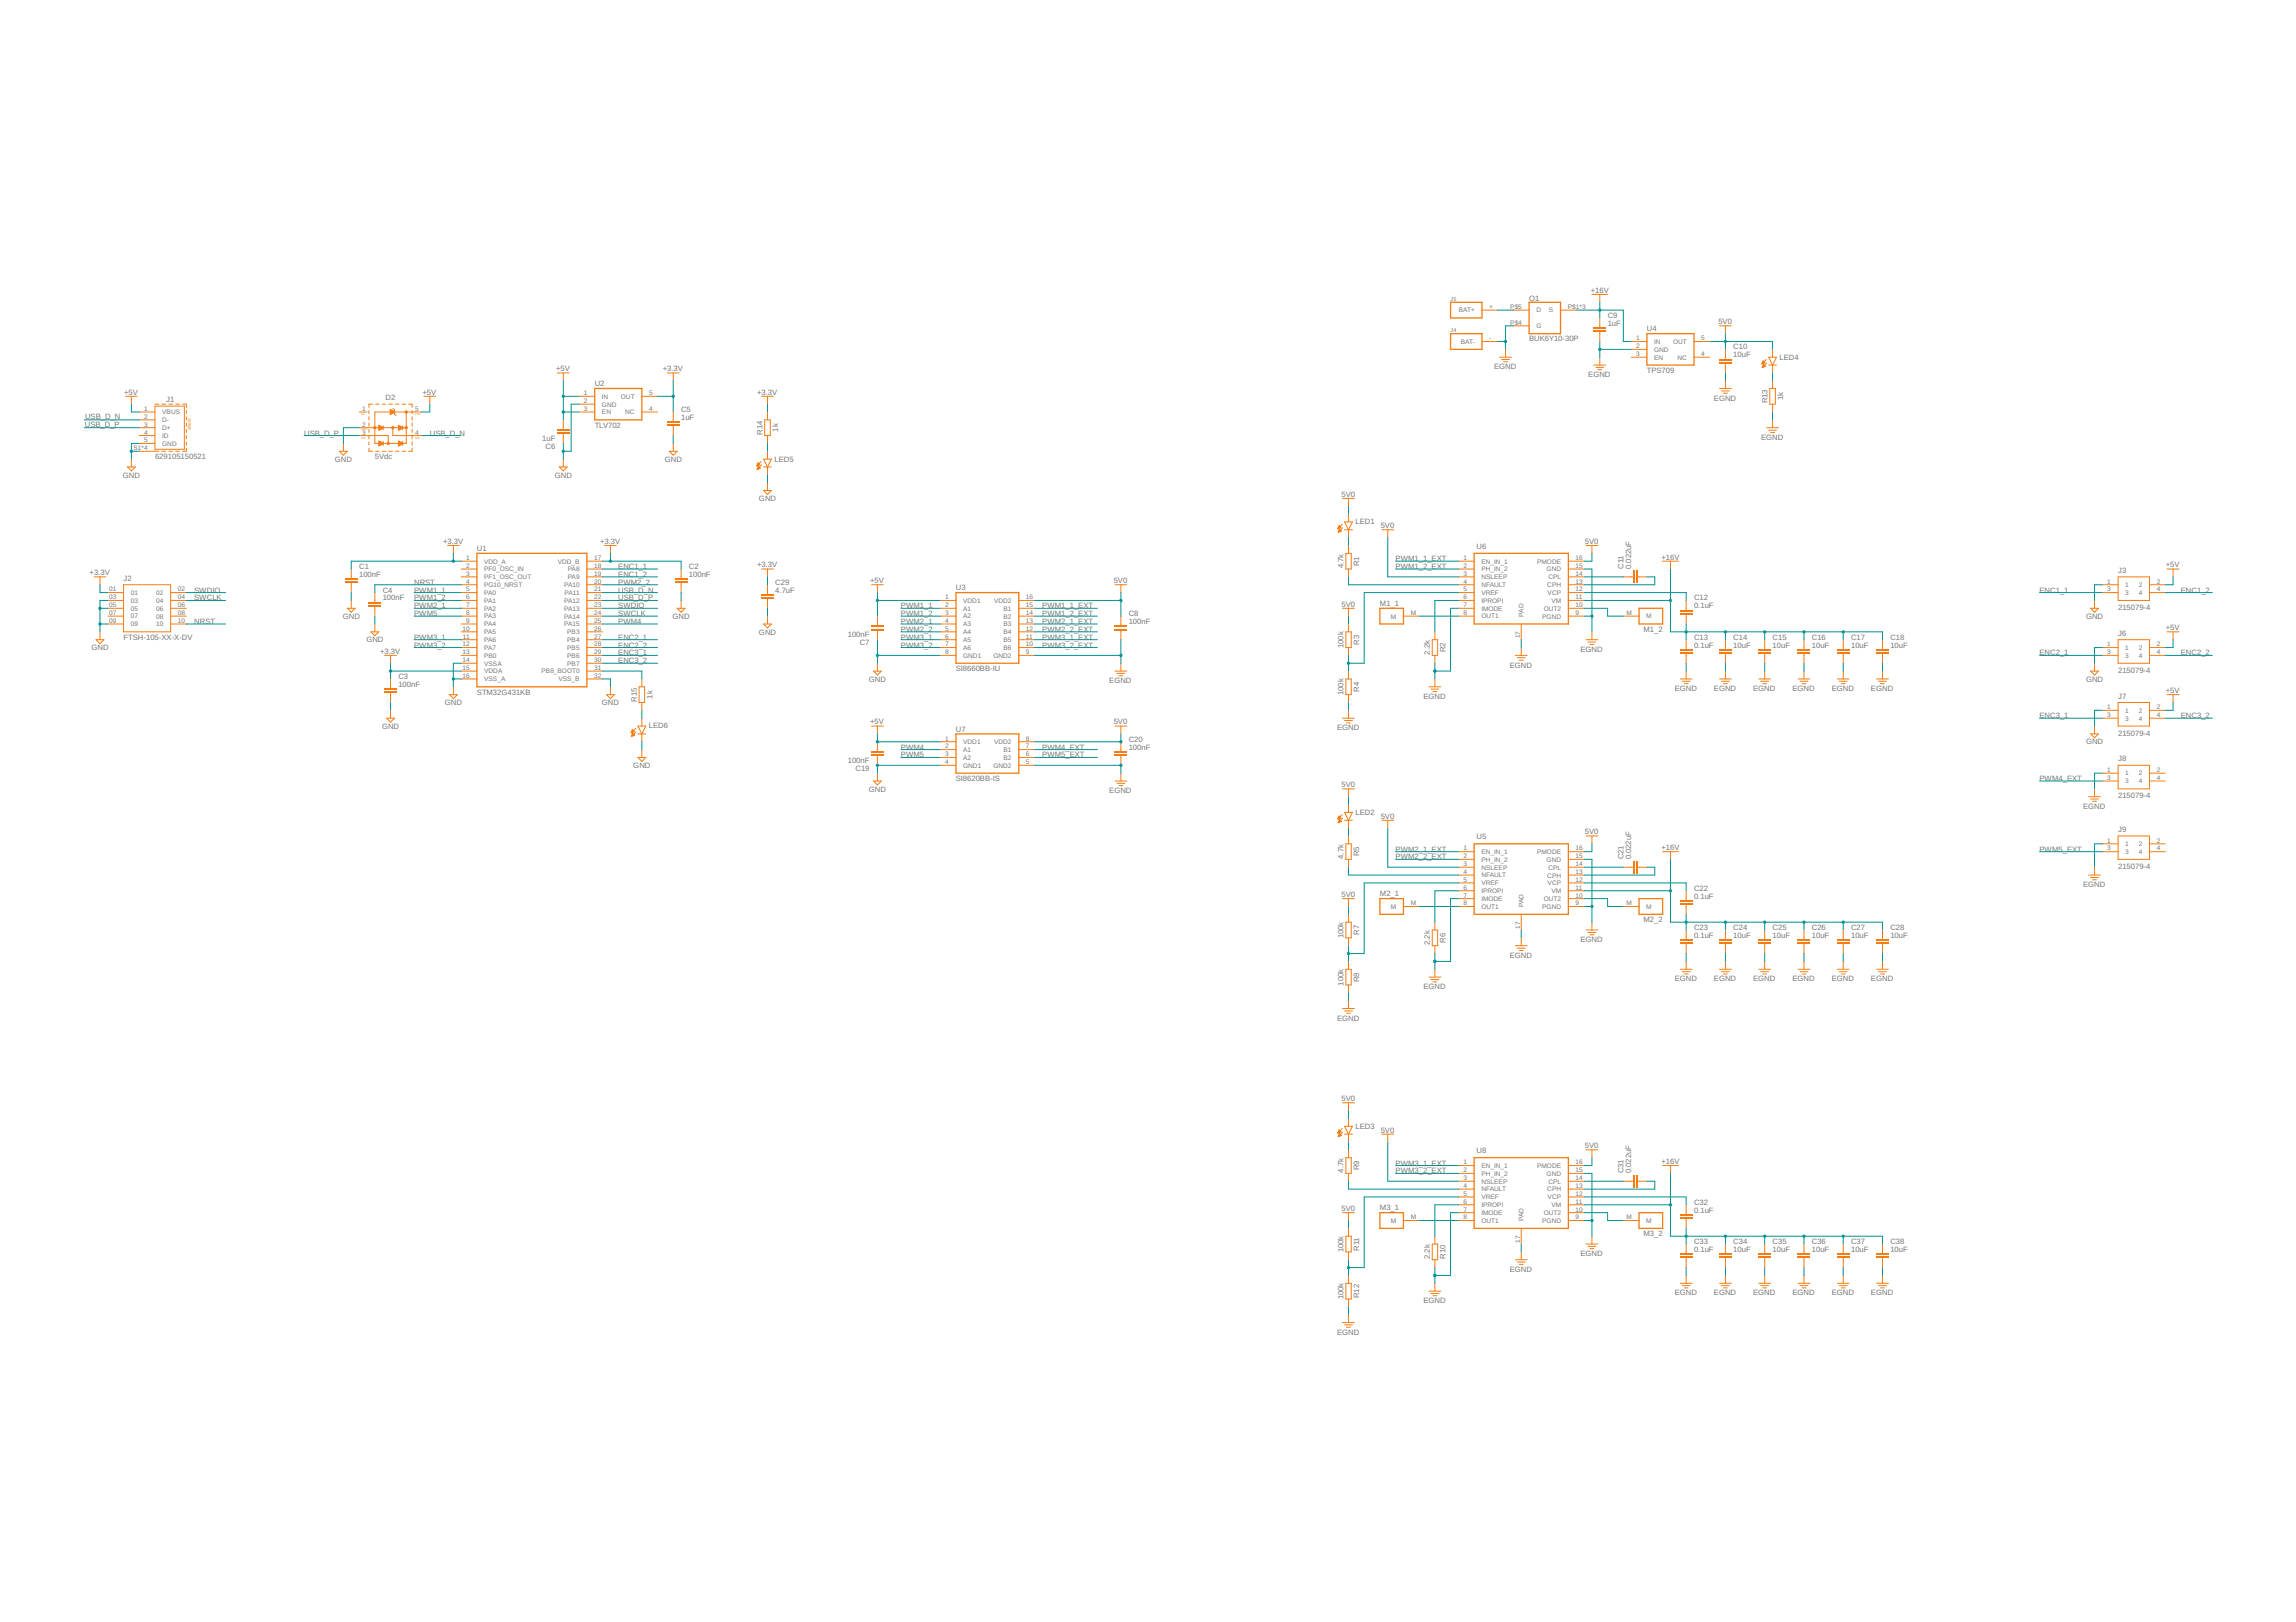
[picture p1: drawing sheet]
<svg xmlns="http://www.w3.org/2000/svg" width="297mm" height="210mm" viewBox="0 0 297 210" stroke-linecap="round" stroke-linejoin="round" font-family="sans-serif">
<defs><g id="words">
<g font-size="1" fill="#757575">
<text x="197.8" y="38.9">Q1</text>
<text x="205.8" y="37.9">+16V</text>
<text x="208" y="41.1">C9</text>
<text x="222.3" y="42">5V0</text>
<text x="193.3" y="47.8">EGND</text>
<text x="197.8" y="44.2">BUK6Y10-30P</text>
<text x="208" y="42.2">1uF</text>
<text x="213.1" y="42.9">U4</text>
<text x="224.2" y="46.2">10uF</text>
<text x="224.2" y="45.2">C10</text>
<text x="230.2" y="46.5">LED4</text>
<text x="16.1" y="51.1">+5V</text>
<text x="21.5" y="52">J1</text>
<text x="49.9" y="51.8">D2</text>
<text x="54.7" y="51.1">+5V</text>
<text x="71.9" y="48">+5V</text>
<text x="76.9" y="50">U2</text>
<text x="85.8" y="48">+3.3V</text>
<text x="88.1" y="53.3">C5</text>
<text x="97.9" y="51.1">+3.3V</text>
<text x="205.5" y="48.8">EGND</text>
<text x="213.1" y="48.2">TPS709</text>
<text x="221.7" y="51.9">EGND</text>
<text x="228.7" y="52.2" transform="rotate(-90 228.7 52.2)">R13</text>
<text x="230.7" y="51.8" transform="rotate(-90 230.7 51.8)">1k</text>
<text x="11" y="55.2">USB_D_P</text>
<text x="11" y="54.2">USB_D_N</text>
<text x="20.1" y="59.4">629105150521</text>
<text x="39.4" y="56.4">USB_D_P</text>
<text x="43.3" y="59.8">GND</text>
<text x="48.5" y="59.4">5Vdc</text>
<text x="55.6" y="56.4">USB_D_N</text>
<text x="70.1" y="57.1">1uF</text>
<text x="70.6" y="58.1">C6</text>
<text x="76.9" y="55.4">TLV702</text>
<text x="86" y="59.8">GND</text>
<text x="88.1" y="54.3">1uF</text>
<text x="98.6" y="56.3" transform="rotate(-90 98.6 56.3)">R14</text>
<text x="100.2" y="59.7">LED5</text>
<text x="100.7" y="55.9" transform="rotate(-90 100.7 55.9)">1k</text>
<text x="227.8" y="56.9">EGND</text>
<text x="15.9" y="61.8">GND</text>
<text x="71.8" y="61.8">GND</text>
<text x="98.2" y="64.9">GND</text>
<text x="173.5" y="64.3">5V0</text>
<text x="57.3" y="70.4">+3.3V</text>
<text x="61.7" y="71.3">U1</text>
<text x="77.6" y="70.4">+3.3V</text>
<text x="175.4" y="67.9">LED1</text>
<text x="178.6" y="68.4">5V0</text>
<text x="191" y="71">U6</text>
<text x="205" y="70.4">5V0</text>
<text x="11.6" y="74.5">+3.3V</text>
<text x="16" y="75.2">J2</text>
<text x="25.1" y="77.7">SWCLK</text>
<text x="25.1" y="76.7">SWDIO</text>
<text x="46.5" y="74.7">100nF</text>
<text x="46.5" y="73.6">C1</text>
<text x="49.5" y="77.7">100nF</text>
<text x="49.5" y="76.7">C4</text>
<text x="53.6" y="76.7">PWM1_1</text>
<text x="53.6" y="77.7">PWM1_2</text>
<text x="53.6" y="75.7">NRST</text>
<text x="80" y="76.7">USB_D_N</text>
<text x="80" y="77.7">USB_D_P</text>
<text x="80" y="75.7">PWM2_2</text>
<text x="80" y="73.6">ENC1_1</text>
<text x="80" y="74.7">ENC1_2</text>
<text x="89.1" y="74.7">100nF</text>
<text x="89.1" y="73.6">C2</text>
<text x="97.9" y="73.4">+3.3V</text>
<text x="100.3" y="76.7">4.7uF</text>
<text x="100.3" y="75.7">C29</text>
<text x="112.6" y="75.5">+5V</text>
<text x="123.7" y="76.4">U3</text>
<text x="144.1" y="75.5">5V0</text>
<text x="173.8" y="73.6" transform="rotate(-90 173.8 73.6)">4.7k</text>
<text x="175.8" y="73.3" transform="rotate(-90 175.8 73.3)">R1</text>
<text x="180.6" y="72.6">PWM1_1_EXT</text>
<text x="180.6" y="73.6">PWM1_2_EXT</text>
<text x="210" y="73.6" transform="rotate(-90 210 73.6)">C11</text>
<text x="211" y="73.6" transform="rotate(-90 211 73.6)">0.022uF</text>
<text x="215" y="72.5">+16V</text>
<text x="219.2" y="77.7">C12</text>
<text x="263.9" y="76.7">ENC1_1</text>
<text x="274" y="74.1">J3</text>
<text x="280.2" y="73.4">+5V</text>
<text x="282.1" y="76.7">ENC1_2</text>
<text x="16" y="82.8">FTSH-105-XX-X-DV</text>
<text x="25.1" y="80.8">NRST</text>
<text x="44.3" y="80.1">GND</text>
<text x="47.4" y="83.1">GND</text>
<text x="53.6" y="78.7">PWM2_1</text>
<text x="53.6" y="82.8">PWM3_1</text>
<text x="53.6" y="83.8">PWM3_2</text>
<text x="53.6" y="79.7">PWM5</text>
<text x="80" y="79.7">SWCLK</text>
<text x="80" y="80.8">PWM4</text>
<text x="80" y="82.8">ENC2_1</text>
<text x="80" y="83.8">ENC2_2</text>
<text x="80" y="78.7">SWDIO</text>
<text x="87" y="80.1">GND</text>
<text x="98.2" y="82.1">GND</text>
<text x="109.7" y="82.5">100nF</text>
<text x="111.2" y="83.5">C7</text>
<text x="116.6" y="78.7">PWM1_1</text>
<text x="116.6" y="79.7">PWM1_2</text>
<text x="116.6" y="80.8">PWM2_1</text>
<text x="116.6" y="81.8">PWM2_2</text>
<text x="116.6" y="82.8">PWM3_1</text>
<text x="116.6" y="83.8">PWM3_2</text>
<text x="134.8" y="78.7">PWM1_1_EXT</text>
<text x="134.8" y="79.7">PWM1_2_EXT</text>
<text x="134.8" y="80.8">PWM2_1_EXT</text>
<text x="134.8" y="81.8">PWM2_2_EXT</text>
<text x="134.8" y="82.8">PWM3_1_EXT</text>
<text x="134.8" y="83.8">PWM3_2_EXT</text>
<text x="146" y="80.8">100nF</text>
<text x="146" y="79.7">C8</text>
<text x="173.5" y="78.5">5V0</text>
<text x="173.8" y="83.9" transform="rotate(-90 173.8 83.9)">100k</text>
<text x="175.8" y="83.4" transform="rotate(-90 175.8 83.4)">R3</text>
<text x="178.5" y="78.4">M1_1</text>
<text x="212.6" y="81.8">M1_2</text>
<text x="219.2" y="78.7">0.1uF</text>
<text x="219.2" y="83.8">0.1uF</text>
<text x="219.2" y="82.8">C13</text>
<text x="224.2" y="83.8">10uF</text>
<text x="224.2" y="82.8">C14</text>
<text x="229.3" y="83.8">10uF</text>
<text x="229.3" y="82.8">C15</text>
<text x="234.4" y="83.8">10uF</text>
<text x="234.4" y="82.8">C16</text>
<text x="239.5" y="83.8">10uF</text>
<text x="239.5" y="82.8">C17</text>
<text x="244.6" y="83.8">10uF</text>
<text x="244.6" y="82.8">C18</text>
<text x="269.9" y="80.1">GND</text>
<text x="274" y="78.9">215079-4</text>
<text x="274" y="82.3">J6</text>
<text x="280.2" y="81.6">+5V</text>
<text x="11.8" y="84.2">GND</text>
<text x="49.2" y="84.6">+3.3V</text>
<text x="51.5" y="88.9">100nF</text>
<text x="51.5" y="87.9">C3</text>
<text x="61.7" y="89.9">STM32G431KB</text>
<text x="80" y="84.8">ENC3_1</text>
<text x="80" y="85.8">ENC3_2</text>
<text x="112.4" y="88.2">GND</text>
<text x="123.7" y="86.8">SI8660BB-IU</text>
<text x="143.5" y="88.4">EGND</text>
<text x="173.8" y="90" transform="rotate(-90 173.8 90)">100k</text>
<text x="175.8" y="89.5" transform="rotate(-90 175.8 89.5)">R4</text>
<text x="185" y="84.7" transform="rotate(-90 185 84.7)">2.2k</text>
<text x="187" y="84.4" transform="rotate(-90 187 84.4)">R2</text>
<text x="195.3" y="86.4">EGND</text>
<text x="204.5" y="84.4">EGND</text>
<text x="216.7" y="89.4">EGND</text>
<text x="221.7" y="89.4">EGND</text>
<text x="226.8" y="89.4">EGND</text>
<text x="231.9" y="89.4">EGND</text>
<text x="237" y="89.4">EGND</text>
<text x="242.1" y="89.4">EGND</text>
<text x="263.9" y="84.8">ENC2_1</text>
<text x="269.9" y="88.2">GND</text>
<text x="274" y="87.1">215079-4</text>
<text x="280.2" y="89.7">+5V</text>
<text x="282.1" y="84.8">ENC2_2</text>
<text x="49.4" y="94.3">GND</text>
<text x="57.6" y="91.3">GND</text>
<text x="77.9" y="91.3">GND</text>
<text x="82.4" y="90.8" transform="rotate(-90 82.4 90.8)">R15</text>
<text x="83.9" y="94.3">LED6</text>
<text x="84.4" y="90.4" transform="rotate(-90 84.4 90.4)">1k</text>
<text x="112.6" y="93.8">+5V</text>
<text x="123.7" y="94.7">U7</text>
<text x="144.1" y="93.8">5V0</text>
<text x="146" y="96">C20</text>
<text x="173" y="94.5">EGND</text>
<text x="184.1" y="90.4">EGND</text>
<text x="263.9" y="92.9">ENC3_1</text>
<text x="274" y="95.2">215079-4</text>
<text x="274" y="90.4">J7</text>
<text x="282.1" y="92.9">ENC3_2</text>
<text x="81.9" y="99.4">GND</text>
<text x="109.7" y="98.7">100nF</text>
<text x="110.7" y="99.8">C19</text>
<text x="116.6" y="97">PWM4</text>
<text x="116.6" y="98">PWM5</text>
<text x="123.7" y="101.1">SI8620BB-IS</text>
<text x="134.8" y="97">PWM4_EXT</text>
<text x="134.8" y="98">PWM5_EXT</text>
<text x="146" y="97">100nF</text>
<text x="173.5" y="101.9">5V0</text>
<text x="263.9" y="101.1">PWM4_EXT</text>
<text x="269.9" y="96.3">GND</text>
<text x="274" y="98.5">J8</text>
<text x="112.4" y="102.4">GND</text>
<text x="143.5" y="102.6">EGND</text>
<text x="175.4" y="105.4">LED2</text>
<text x="178.6" y="105.9">5V0</text>
<text x="205" y="108">5V0</text>
<text x="269.5" y="104.7">EGND</text>
<text x="274" y="103.3">215079-4</text>
<text x="274" y="107.7">J9</text>
<text x="173.8" y="111.1" transform="rotate(-90 173.8 111.1)">4.7k</text>
<text x="175.8" y="110.8" transform="rotate(-90 175.8 110.8)">R5</text>
<text x="180.6" y="110.2">PWM2_1_EXT</text>
<text x="180.6" y="111.2">PWM2_2_EXT</text>
<text x="191" y="108.6">U5</text>
<text x="210" y="111.2" transform="rotate(-90 210 111.2)">C21</text>
<text x="211" y="111.2" transform="rotate(-90 211 111.2)">0.022uF</text>
<text x="215" y="110.1">+16V</text>
<text x="263.9" y="110.2">PWM5_EXT</text>
<text x="274" y="112.4">215079-4</text>
<text x="173.5" y="116.1">5V0</text>
<text x="178.5" y="116">M2_1</text>
<text x="212.6" y="119.4">M2_2</text>
<text x="219.2" y="116.3">0.1uF</text>
<text x="219.2" y="115.3">C22</text>
<text x="269.5" y="114.8">EGND</text>
<text x="173.8" y="121.4" transform="rotate(-90 173.8 121.4)">100k</text>
<text x="175.8" y="121" transform="rotate(-90 175.8 121)">R7</text>
<text x="185" y="122.3" transform="rotate(-90 185 122.3)">2.2k</text>
<text x="187" y="122" transform="rotate(-90 187 122)">R6</text>
<text x="195.3" y="124">EGND</text>
<text x="204.5" y="121.9">EGND</text>
<text x="219.2" y="121.4">0.1uF</text>
<text x="219.2" y="120.4">C23</text>
<text x="224.2" y="121.4">10uF</text>
<text x="224.2" y="120.4">C24</text>
<text x="229.3" y="121.4">10uF</text>
<text x="229.3" y="120.4">C25</text>
<text x="234.4" y="121.4">10uF</text>
<text x="234.4" y="120.4">C26</text>
<text x="239.5" y="121.4">10uF</text>
<text x="239.5" y="120.4">C27</text>
<text x="244.6" y="121.4">10uF</text>
<text x="244.6" y="120.4">C28</text>
<text x="173.8" y="127.5" transform="rotate(-90 173.8 127.5)">100k</text>
<text x="175.8" y="127.1" transform="rotate(-90 175.8 127.1)">R8</text>
<text x="184.1" y="128">EGND</text>
<text x="216.7" y="127">EGND</text>
<text x="221.7" y="127">EGND</text>
<text x="226.8" y="127">EGND</text>
<text x="231.9" y="127">EGND</text>
<text x="237" y="127">EGND</text>
<text x="242.1" y="127">EGND</text>
<text x="173" y="132.1">EGND</text>
<text x="173.5" y="142.5">5V0</text>
<text x="175.4" y="146.1">LED3</text>
<text x="178.6" y="146.6">5V0</text>
<text x="191" y="149.2">U8</text>
<text x="205" y="148.6">5V0</text>
<text x="173.8" y="151.8" transform="rotate(-90 173.8 151.8)">4.7k</text>
<text x="175.8" y="151.5" transform="rotate(-90 175.8 151.5)">R9</text>
<text x="180.6" y="150.8">PWM3_1_EXT</text>
<text x="180.6" y="151.8">PWM3_2_EXT</text>
<text x="210" y="151.8" transform="rotate(-90 210 151.8)">C31</text>
<text x="211" y="151.8" transform="rotate(-90 211 151.8)">0.022uF</text>
<text x="215" y="150.7">+16V</text>
<text x="219.2" y="155.9">C32</text>
<text x="173.5" y="156.7">5V0</text>
<text x="175.8" y="161.9" transform="rotate(-90 175.8 161.9)">R11</text>
<text x="178.5" y="156.6">M3_1</text>
<text x="212.6" y="160">M3_2</text>
<text x="219.2" y="156.9">0.1uF</text>
<text x="219.2" y="161">C33</text>
<text x="224.2" y="161">C34</text>
<text x="229.3" y="161">C35</text>
<text x="234.4" y="161">C36</text>
<text x="239.5" y="161">C37</text>
<text x="244.6" y="161">C38</text>
<text x="173.8" y="162.1" transform="rotate(-90 173.8 162.1)">100k</text>
<text x="175.8" y="168" transform="rotate(-90 175.8 168)">R12</text>
<text x="185" y="162.9" transform="rotate(-90 185 162.9)">2.2k</text>
<text x="187" y="162.9" transform="rotate(-90 187 162.9)">R10</text>
<text x="195.3" y="164.6">EGND</text>
<text x="204.5" y="162.6">EGND</text>
<text x="216.7" y="167.6">EGND</text>
<text x="219.2" y="162">0.1uF</text>
<text x="221.7" y="167.6">EGND</text>
<text x="224.2" y="162">10uF</text>
<text x="226.8" y="167.6">EGND</text>
<text x="229.3" y="162">10uF</text>
<text x="231.9" y="167.6">EGND</text>
<text x="234.4" y="162">10uF</text>
<text x="237" y="167.6">EGND</text>
<text x="239.5" y="162">10uF</text>
<text x="242.1" y="167.6">EGND</text>
<text x="244.6" y="162">10uF</text>
<text x="173" y="172.7">EGND</text>
<text x="173.8" y="168.2" transform="rotate(-90 173.8 168.2)">100k</text>
<text x="184.1" y="168.7">EGND</text>
</g>
<g font-size=".8" fill="#757575">
<text x="188.7" y="40.4">BAT+</text>
<text x="192.7" y="40">+</text>
<text x="195.4" y="40">P$5</text>
<text x="198.8" y="40.4">D</text>
<text x="200.4" y="40.4">S</text>
<text x="202.8" y="40">P$1*3</text>
<text x="189" y="44.5">BAT-</text>
<text x="192.7" y="44">-</text>
<text x="195.4" y="42">P$4</text>
<text x="198.8" y="42.5">G</text>
<text x="211.7" y="44">1</text>
<text x="211.7" y="45.1">2</text>
<text x="211.7" y="46.1">3</text>
<text x="214" y="44.5">IN</text>
<text x="214" y="45.5">GND</text>
<text x="214" y="46.5">EN</text>
<text x="216.5" y="44.5">OUT</text>
<text x="217" y="46.5">NC</text>
<text x="220.1" y="46.1">4</text>
<text x="220.1" y="44">5</text>
<text x="18.7" y="53.2">1</text>
<text x="21" y="53.6">VBUS</text>
<text x="46.9" y="53.2">1</text>
<text x="53.7" y="53.2">5</text>
<text x="75.5" y="51.2">1</text>
<text x="75.5" y="52.2">2</text>
<text x="75.5" y="53.2">3</text>
<text x="77.9" y="51.6">IN</text>
<text x="77.9" y="52.6">GND</text>
<text x="77.9" y="53.6">EN</text>
<text x="80.3" y="51.6">OUT</text>
<text x="80.9" y="53.6">NC</text>
<text x="84" y="51.2">5</text>
<text x="84" y="53.2">4</text>
<text x="17.3" y="58.3">S1*4</text>
<text x="18.7" y="57.2">5</text>
<text x="18.7" y="56.2">4</text>
<text x="18.7" y="55.2">3</text>
<text x="18.7" y="54.2">2</text>
<text x="21" y="57.7">GND</text>
<text x="21" y="56.7">ID</text>
<text x="21" y="55.7">D+</text>
<text x="21" y="54.6">D-</text>
<text x="46.9" y="56.2">3</text>
<text x="46.9" y="55.2">2</text>
<text x="53.7" y="56.2">4</text>
<text x="14.1" y="76.5">01</text>
<text x="14.1" y="77.6">03</text>
<text x="16.9" y="77">01</text>
<text x="20.2" y="77">02</text>
<text x="23" y="76.5">02</text>
<text x="23" y="77.6">04</text>
<text x="60.3" y="72.5">1</text>
<text x="60.3" y="73.5">2</text>
<text x="60.3" y="74.5">3</text>
<text x="60.3" y="75.5">4</text>
<text x="60.3" y="76.5">5</text>
<text x="60.3" y="77.6">6</text>
<text x="62.6" y="72.9">VDD_A</text>
<text x="62.6" y="73.9">PF0_OSC_IN</text>
<text x="62.6" y="75">PF1_OSC_OUT</text>
<text x="62.6" y="76">PG10_NRST</text>
<text x="62.6" y="77">PA0</text>
<text x="72.2" y="72.9">VDD_B</text>
<text x="73" y="76">PA10</text>
<text x="73" y="77">PA11</text>
<text x="73.4" y="74">PA8</text>
<text x="73.4" y="75">PA9</text>
<text x="76.9" y="72.5">17</text>
<text x="76.9" y="73.5">18</text>
<text x="76.9" y="74.5">19</text>
<text x="76.9" y="75.5">20</text>
<text x="76.9" y="76.5">21</text>
<text x="76.9" y="77.6">22</text>
<text x="122.3" y="77.6">1</text>
<text x="132.7" y="77.6">16</text>
<text x="189.3" y="72.5">1</text>
<text x="189.3" y="73.5">2</text>
<text x="189.3" y="74.5">3</text>
<text x="189.3" y="75.5">4</text>
<text x="189.3" y="76.5">5</text>
<text x="189.3" y="77.6">6</text>
<text x="191.7" y="72.9">EN_IN_1</text>
<text x="191.7" y="73.9">PH_IN_2</text>
<text x="191.7" y="75">NSLEEP</text>
<text x="191.7" y="76">NFAULT</text>
<text x="191.7" y="77">VREF</text>
<text x="198.9" y="72.9">PMODE</text>
<text x="200.1" y="74">GND</text>
<text x="200.2" y="76">CPH</text>
<text x="200.2" y="77">VCP</text>
<text x="200.3" y="75">CPL</text>
<text x="203.8" y="77.6">11</text>
<text x="203.8" y="76.5">12</text>
<text x="203.8" y="75.5">13</text>
<text x="203.8" y="74.5">14</text>
<text x="203.8" y="73.5">15</text>
<text x="203.8" y="72.5">16</text>
<text x="272.6" y="75.5">1</text>
<text x="272.6" y="76.5">3</text>
<text x="275" y="76">1</text>
<text x="275" y="77">3</text>
<text x="276.7" y="76">2</text>
<text x="276.7" y="77">4</text>
<text x="279" y="75.5">2</text>
<text x="279" y="76.5">4</text>
<text x="14.1" y="80.6">09</text>
<text x="14.1" y="78.6">05</text>
<text x="14.1" y="79.6">07</text>
<text x="16.9" y="81.1">09</text>
<text x="16.9" y="78">03</text>
<text x="16.9" y="79">05</text>
<text x="16.9" y="80">07</text>
<text x="20.2" y="81.1">10</text>
<text x="20.2" y="78">04</text>
<text x="20.2" y="79">06</text>
<text x="20.2" y="80">08</text>
<text x="23" y="80.6">10</text>
<text x="23" y="78.6">06</text>
<text x="23" y="79.6">08</text>
<text x="59.8" y="81.6">10</text>
<text x="59.8" y="83.7">12</text>
<text x="59.9" y="82.6">11</text>
<text x="60.3" y="78.6">7</text>
<text x="60.3" y="79.6">8</text>
<text x="60.3" y="80.6">9</text>
<text x="62.6" y="78">PA1</text>
<text x="62.6" y="79">PA2</text>
<text x="62.6" y="80">PA3</text>
<text x="62.6" y="81.1">PA4</text>
<text x="62.6" y="82.1">PA5</text>
<text x="62.6" y="83.1">PA6</text>
<text x="73" y="78">PA12</text>
<text x="73" y="79">PA13</text>
<text x="73" y="80">PA14</text>
<text x="73" y="81.1">PA15</text>
<text x="73.4" y="82.1">PB3</text>
<text x="73.4" y="83.1">PB4</text>
<text x="76.9" y="78.6">23</text>
<text x="76.9" y="79.6">24</text>
<text x="76.9" y="80.6">25</text>
<text x="76.9" y="81.6">26</text>
<text x="76.9" y="82.6">27</text>
<text x="76.9" y="83.7">28</text>
<text x="122.3" y="78.6">2</text>
<text x="122.3" y="79.6">3</text>
<text x="122.3" y="80.6">4</text>
<text x="122.3" y="81.6">5</text>
<text x="122.3" y="82.6">6</text>
<text x="122.3" y="83.7">7</text>
<text x="124.6" y="78">VDD1</text>
<text x="124.6" y="79">A1</text>
<text x="124.6" y="80">A2</text>
<text x="124.6" y="81.1">A3</text>
<text x="124.6" y="82.1">A4</text>
<text x="124.6" y="83.1">A5</text>
<text x="128.6" y="78">VDD2</text>
<text x="129.8" y="83.1">B5</text>
<text x="129.8" y="82.1">B4</text>
<text x="129.8" y="81.1">B3</text>
<text x="129.8" y="80">B2</text>
<text x="129.8" y="79">B1</text>
<text x="132.7" y="83.7">10</text>
<text x="132.7" y="82.6">11</text>
<text x="132.7" y="81.6">12</text>
<text x="132.7" y="80.6">13</text>
<text x="132.7" y="79.6">14</text>
<text x="132.7" y="78.6">15</text>
<text x="179.9" y="80">M</text>
<text x="182.5" y="79.6">M</text>
<text x="189.3" y="78.6">7</text>
<text x="189.3" y="79.6">8</text>
<text x="191.7" y="78">IPROPI</text>
<text x="191.7" y="79">IMODE</text>
<text x="191.7" y="80">OUT1</text>
<text x="196.7" y="82.6" transform="rotate(-90 196.7 82.6)">17</text>
<text x="197.1" y="79.8" transform="rotate(-90 197.1 79.8)">PAD</text>
<text x="199.5" y="80">PGND</text>
<text x="199.7" y="79">OUT2</text>
<text x="200.7" y="78">VM</text>
<text x="203.8" y="79.6">9</text>
<text x="203.8" y="78.6">10</text>
<text x="210.4" y="79.6">M</text>
<text x="213" y="80">M</text>
<text x="272.6" y="83.7">1</text>
<text x="279" y="83.7">2</text>
<text x="59.8" y="84.7">13</text>
<text x="59.8" y="85.7">14</text>
<text x="59.8" y="86.7">15</text>
<text x="59.8" y="87.7">16</text>
<text x="62.6" y="84.1">PA7</text>
<text x="62.6" y="85.1">PB0</text>
<text x="62.6" y="86.1">VSSA</text>
<text x="62.6" y="87.1">VDDA</text>
<text x="62.6" y="88.2">VSS_A</text>
<text x="70.1" y="87.2">PB8_BOOT0</text>
<text x="72.2" y="88.2">VSS_B</text>
<text x="73.4" y="84.1">PB5</text>
<text x="73.4" y="85.1">PB6</text>
<text x="73.4" y="86.1">PB7</text>
<text x="76.9" y="84.7">29</text>
<text x="76.9" y="85.7">30</text>
<text x="76.9" y="86.7">31</text>
<text x="76.9" y="87.7">32</text>
<text x="122.3" y="84.7">8</text>
<text x="124.6" y="84.1">A6</text>
<text x="124.6" y="85.1">GND1</text>
<text x="128.5" y="85.1">GND2</text>
<text x="129.8" y="84.1">B6</text>
<text x="132.7" y="84.7">9</text>
<text x="272.6" y="84.7">3</text>
<text x="275" y="84.1">1</text>
<text x="275" y="85.1">3</text>
<text x="276.7" y="84.1">2</text>
<text x="276.7" y="85.1">4</text>
<text x="279" y="84.7">4</text>
<text x="122.3" y="95.8">1</text>
<text x="132.7" y="95.8">8</text>
<text x="272.6" y="91.8">1</text>
<text x="272.6" y="92.8">3</text>
<text x="275" y="92.2">1</text>
<text x="275" y="93.2">3</text>
<text x="276.7" y="92.2">2</text>
<text x="276.7" y="93.2">4</text>
<text x="279" y="91.8">2</text>
<text x="279" y="92.8">4</text>
<text x="122.3" y="96.9">2</text>
<text x="122.3" y="97.9">3</text>
<text x="122.3" y="98.9">4</text>
<text x="124.6" y="96.3">VDD1</text>
<text x="124.6" y="97.3">A1</text>
<text x="124.6" y="98.3">A2</text>
<text x="124.6" y="99.3">GND1</text>
<text x="128.5" y="99.3">GND2</text>
<text x="128.6" y="96.3">VDD2</text>
<text x="129.8" y="98.3">B2</text>
<text x="129.8" y="97.3">B1</text>
<text x="132.7" y="98.9">5</text>
<text x="132.7" y="97.9">6</text>
<text x="132.7" y="96.9">7</text>
<text x="272.6" y="99.9">1</text>
<text x="272.6" y="100.9">3</text>
<text x="275" y="100.4">1</text>
<text x="275" y="101.4">3</text>
<text x="276.7" y="100.4">2</text>
<text x="276.7" y="101.4">4</text>
<text x="279" y="99.9">2</text>
<text x="279" y="100.9">4</text>
<text x="189.3" y="110.1">1</text>
<text x="189.3" y="111.1">2</text>
<text x="189.3" y="112.1">3</text>
<text x="189.3" y="113.1">4</text>
<text x="191.7" y="110.5">EN_IN_1</text>
<text x="191.7" y="111.5">PH_IN_2</text>
<text x="191.7" y="112.5">NSLEEP</text>
<text x="191.7" y="113.6">NFAULT</text>
<text x="198.9" y="110.5">PMODE</text>
<text x="200.1" y="111.5">GND</text>
<text x="200.2" y="113.6">CPH</text>
<text x="200.3" y="112.5">CPL</text>
<text x="203.8" y="113.1">13</text>
<text x="203.8" y="112.1">14</text>
<text x="203.8" y="111.1">15</text>
<text x="203.8" y="110.1">16</text>
<text x="272.6" y="109">1</text>
<text x="272.6" y="110.1">3</text>
<text x="275" y="109.5">1</text>
<text x="275" y="110.5">3</text>
<text x="276.7" y="109.5">2</text>
<text x="276.7" y="110.5">4</text>
<text x="279" y="109">2</text>
<text x="279" y="110.1">4</text>
<text x="179.9" y="117.6">M</text>
<text x="182.5" y="117.2">M</text>
<text x="189.3" y="114.1">5</text>
<text x="189.3" y="115.1">6</text>
<text x="189.3" y="116.2">7</text>
<text x="189.3" y="117.2">8</text>
<text x="191.7" y="114.6">VREF</text>
<text x="191.7" y="115.6">IPROPI</text>
<text x="191.7" y="116.6">IMODE</text>
<text x="191.7" y="117.6">OUT1</text>
<text x="197.1" y="117.4" transform="rotate(-90 197.1 117.4)">PAD</text>
<text x="199.5" y="117.6">PGND</text>
<text x="199.7" y="116.6">OUT2</text>
<text x="200.2" y="114.6">VCP</text>
<text x="200.7" y="115.6">VM</text>
<text x="203.8" y="117.2">9</text>
<text x="203.8" y="116.2">10</text>
<text x="203.8" y="115.1">11</text>
<text x="203.8" y="114.1">12</text>
<text x="210.4" y="117.2">M</text>
<text x="213" y="117.6">M</text>
<text x="196.7" y="120.2" transform="rotate(-90 196.7 120.2)">17</text>
<text x="189.3" y="150.7">1</text>
<text x="189.3" y="151.7">2</text>
<text x="189.3" y="152.7">3</text>
<text x="189.3" y="153.7">4</text>
<text x="189.3" y="154.8">5</text>
<text x="189.3" y="155.8">6</text>
<text x="191.7" y="151.1">EN_IN_1</text>
<text x="191.7" y="152.2">PH_IN_2</text>
<text x="191.7" y="153.2">NSLEEP</text>
<text x="191.7" y="154.2">NFAULT</text>
<text x="191.7" y="155.2">VREF</text>
<text x="198.9" y="151.1">PMODE</text>
<text x="200.1" y="152.2">GND</text>
<text x="200.2" y="154.2">CPH</text>
<text x="200.2" y="155.2">VCP</text>
<text x="200.3" y="153.2">CPL</text>
<text x="203.8" y="155.8">11</text>
<text x="203.8" y="154.8">12</text>
<text x="203.8" y="153.7">13</text>
<text x="203.8" y="152.7">14</text>
<text x="203.8" y="151.7">15</text>
<text x="203.8" y="150.7">16</text>
<text x="179.9" y="158.2">M</text>
<text x="182.5" y="157.8">M</text>
<text x="189.3" y="156.8">7</text>
<text x="189.3" y="157.8">8</text>
<text x="191.7" y="156.2">IPROPI</text>
<text x="191.7" y="157.2">IMODE</text>
<text x="191.7" y="158.2">OUT1</text>
<text x="196.7" y="160.8" transform="rotate(-90 196.7 160.8)">17</text>
<text x="197.1" y="158" transform="rotate(-90 197.1 158)">PAD</text>
<text x="199.5" y="158.2">PGND</text>
<text x="199.7" y="157.2">OUT2</text>
<text x="200.7" y="156.2">VM</text>
<text x="203.8" y="157.8">9</text>
<text x="203.8" y="156.8">10</text>
<text x="210.4" y="157.8">M</text>
<text x="213" y="158.2">M</text>
</g>
<g font-size=".7" fill="#757575">
<text x="187.7" y="38.9">J5</text>
<text x="187.7" y="43">J4</text>
</g>
<text font-size=".6" fill="#f57c10" x="24.7" y="55.7" transform="rotate(-90 24.7 55.7)">shield</text>
<g font-size=".3" fill="#f57c10">
<text x="46.7" y="53.7">NC</text>
<text x="53.7" y="53.7">VDD</text>
<text x="46.7" y="56.8">I/O1</text>
<text x="46.7" y="55.7">GND</text>
<text x="53.7" y="56.8">I/O2</text>
</g>
</g></defs>
<g fill="none" stroke="#f57c10" stroke-width=".13">
<path d="M16.2 51.3h1.6M17 51.3v1M18 57.4h2M18 56.4h2M18 55.4h2M18 54.3h2M18 53.3h2M18 58.4h2.6M20 52.6h3.9v5.5h-3.9zM20 52.3h.6M20.9 58.4h.5M20.9 52.3h.5"/>
<path d="M21.8 58.4h.5M21.8 52.3h.5M22.7 58.4h.5M22.7 52.3h.5M23.6 52.3h.5v.4M24.1 58v.4h-.5M24.1 53.1v.4M24.1 53.9v.5M24.1 54.7v.5M24.1 55.6v.4M24.1 56.4v.4M24.1 57.2v.4"/>
<path d="M43.9 58.4h1l-.5 .5zM44.4 57.4v1M46.5 56.4h3.7v1M46.5 55.4h2.5M46.5 53.3h1M47.7 58v.4h.5M47.7 53.1v.4M47.7 53.9v.5M47.7 54.7v.5M47.7 55.6v.4M47.7 56.4v.4M47.7 57.2v.4"/>
<path d="M48.2 52.3h-.5v.4M48.6 58.4h.4M48.6 52.3h.4M49.4 58.4h.5M49.4 52.3h.5M49.5 55.4h2M49.6 57.4h1.9M49.6 55.1v.5M49.6 57.1v.5M50.3 58.4h.5M50.3 52.3h.5M50.8 55.4v1h3.8"/>
<path d="M50.8 52.9l.2 .2v.5l.2 .2M51.2 58.4h.4M51.2 52.3h.4M52 58.4h.5M52 52.3h.5M52 55.4h.6M52.1 55.1v.5M52.1 57.1v.5M52.6 53.3v4.1h-.5M52.9 52.3h.4v.4M53.3 58v.4h-.4M53.3 53.1v.4"/>
<path d="M53.3 53.9v.5M53.3 54.7v.5M53.3 55.6v.4M53.3 56.4v.4M53.3 57.2v.4M54.6 53.3h-6.1v4.1h.5M54.8 51.3h1.6M55.6 51.3v1M57.9 70.6h1.5M58.7 70.6v1M58.1 89.9h1.1l-.5 .5zM58.7 88.9v1"/>
<path d="M78.5 89.9h1l-.5 .5zM79 88.9v1"/>
</g>
<g fill="#f57c10" stroke="#f57c10" stroke-width=".13">
<path d="M50.5 53l.6 .4-.6 .3z" fill-rule="evenodd"/>
<path d="M51.5 55l.7 .4-.7 .3z" fill-rule="evenodd"/>
<path d="M51.5 57.1l.7 .3-.7 .3z" fill-rule="evenodd"/>
<path d="M49 55l.6 .4-.6 .3z" fill-rule="evenodd"/>
<path d="M49 57.1l.6 .3-.6 .3z" fill-rule="evenodd"/>
<circle cx="48.5" cy="55.4" r=".15"/>
<circle cx="52.6" cy="53.3" r=".15"/>
<circle cx="50.2" cy="57.4" r=".15"/>
<circle cx="50.8" cy="55.4" r=".15"/>
<circle cx="52.6" cy="55.4" r=".15"/>
</g>
<g fill="#f57c10">
<path d="M87.3 75.3h1.6v.2h-1.6z" fill-rule="evenodd"/>
<path d="M87.3 74.8h1.6v.3h-1.6z" fill-rule="evenodd"/>
</g>
<g fill="#f57c10">
<path d="M87.3 75.3h1.6v.2h-1.6zM87.3 75.3v.2h1.6v-.2z"/>
<path d="M87.3 74.8h1.6v.3h-1.6zM87.3 74.8v.3h1.6v-.3z"/>
</g>
<path d="M78.2 70.6h1.5M79 70.6v1M87.6 78.7h1l-.5 .5zM88.1 73.6v1.3M88.1 75.5v1.2M88.1 77.7v1" fill="none" stroke="#f57c10" stroke-width=".13"/>
<g fill="#f57c10">
<path d="M44.6 75.3h1.6v.2h-1.6z" fill-rule="evenodd"/>
<path d="M44.6 74.8h1.6v.3h-1.6z" fill-rule="evenodd"/>
</g>
<g fill="#f57c10">
<path d="M44.6 75.3h1.6l.1 .2h-1.7zM44.6 75.3v.2h1.6v-.2z"/>
<path d="M44.6 74.8h1.6l.1 .3h-1.7zM44.6 74.8v.3h1.6v-.3z"/>
</g>
<path d="M44.9 78.7h1.1l-.6 .5zM45.4 73.6v1.3M45.4 75.5v1.2M45.4 77.7v1M49.8 84.8h1.5M50.5 84.8v1" fill="none" stroke="#f57c10" stroke-width=".13"/>
<g fill="#f57c10">
<path d="M49.7 89.5h1.6v.2h-1.6z" fill-rule="evenodd"/>
<path d="M49.7 89.1h1.6v.2h-1.6z" fill-rule="evenodd"/>
</g>
<g fill="#f57c10">
<path d="M49.7 89.5h1.6v.2h-1.6zM49.7 89.5v.2h1.6v-.2z"/>
<path d="M49.7 89.1h1.6v.2h-1.6zM49.7 89.1v.2h1.6v-.2z"/>
</g>
<path d="M17 59.4v1M16.5 60.4h1l-.5 .5zM50 92.9h1l-.5 .6zM50.5 87.9v1.2M50.5 89.7v1.2M50.5 91.9v1" fill="none" stroke="#f57c10" stroke-width=".13"/>
<g fill="#f57c10">
<path d="M47.7 78.3h1.6v.2h-1.6z" fill-rule="evenodd"/>
<path d="M47.7 77.9h1.6v.2h-1.6z" fill-rule="evenodd"/>
</g>
<g fill="#f57c10">
<path d="M47.7 78.3h1.6v.2h-1.6zM47.7 78.3v.2h1.6v-.2z"/>
<path d="M47.7 77.9h1.6v.2h-1.6zM47.7 77.9v.2h1.6v-.2z"/>
</g>
<path d="M72.1 48.3h1.5M72.9 48.3v1M72.9 59.4v1M86.3 48.3h1.6M87.1 48.3v1M48.5 76.7v1.2M48.5 78.5v1.2M72.4 60.4h1l-.5 .5zM48 81.8h1l-.5 .5zM48.5 80.8v1" fill="none" stroke="#f57c10" stroke-width=".13"/>
<g fill="#f57c10">
<path d="M86.3 54.9h1.6v.3h-1.6z" fill-rule="evenodd"/>
<path d="M86.3 54.5h1.6v.3h-1.6z" fill-rule="evenodd"/>
</g>
<g fill="#f57c10">
<path d="M86.3 54.9h1.6v.3h-1.6zM86.3 54.9v.3h1.6v-.3z"/>
<path d="M86.3 54.5h1.6v.3h-1.6zM86.3 54.5v.3h1.6v-.3z"/>
</g>
<path d="M87.1 53.3v1.2M87.1 55.2v1.2" fill="none" stroke="#f57c10" stroke-width=".13"/>
<g fill="#f57c10">
<path d="M72.1 55.6h1.6v.2h-1.6z" fill-rule="evenodd"/>
<path d="M72.1 56h1.6v.2h-1.6z" fill-rule="evenodd"/>
</g>
<g fill="#f57c10">
<path d="M72.1 55.6h1.6v.2h-1.6zM72.1 55.6v.2h1.6v-.2z"/>
<path d="M72.1 56h1.6v.2h-1.6zM72.1 56v.2h1.6v-.2z"/>
</g>
<path d="M72.9 54.3v1.3M72.9 56.2v1.2M112.8 75.7h1.5M113.5 75.7v1M113 86.8h1l-.5 .6zM113.5 85.8v1" fill="none" stroke="#f57c10" stroke-width=".13"/>
<g fill="#f57c10">
<path d="M112.7 80.9h1.6v.3h-1.6z" fill-rule="evenodd"/>
<path d="M112.7 81.4h1.6v.2h-1.6z" fill-rule="evenodd"/>
</g>
<g fill="#f57c10">
<path d="M112.7 80.9h1.6v.3h-1.6zM112.7 80.9v.3h1.6v-.3z"/>
<path d="M112.7 81.4h1.6v.2h-1.6zM112.7 81.4v.2h1.6v-.2z"/>
</g>
<path d="M113.5 79.7v1.3M113.5 81.6v1.2" fill="none" stroke="#f57c10" stroke-width=".13"/>
<g fill="#f57c10">
<path d="M144.2 81.4h1.6v.2h-1.6z" fill-rule="evenodd"/>
<path d="M144.2 80.9h1.6v.3h-1.6z" fill-rule="evenodd"/>
</g>
<g fill="#f57c10">
<path d="M144.2 81.4h1.6v.2h-1.6zM144.2 81.4v.2h1.6v-.2z"/>
<path d="M144.2 80.9h1.6v.3h-1.6zM144.2 80.9v.3h1.6v-.3z"/>
</g>
<g fill="none" stroke="#f57c10" stroke-width=".13">
<path d="M144.3 75.7h1.5M145 75.7v1M145 79.7v1.3M173.7 64.5h1.5M174.1 71.6h.7v2h-.7zM174.5 64.5v1M174.5 70.6v1M174.5 73.6v1.1M188.7 75.7h2M188.7 72.6h2M188.7 73.6h2M188.7 74.7h2"/>
<path d="M188.7 76.7h2M188.7 77.7h2M188.7 78.7h2M188.7 79.7h2M202.9 75.7h2M202.9 72.6h2M202.9 73.6h2M202.9 74.7h2M202.9 76.7h2M202.9 77.7h2M202.9 78.7h2M202.9 79.7h2"/>
<path d="M145 81.6v1.2M196.8 80.8v2M205.2 82.8h1.5M205.4 83.1h1.1M205.7 83.4h.5M206 81.8v1"/>
</g>
<path d="M190.7 71.6h12.2v9.2h-12.2z" fill="none" stroke="#f57c10" stroke-width=".17"/>
<g fill="#f57c10">
<path d="M206.2 42.8h1.6v.2h-1.6z" fill-rule="evenodd"/>
<path d="M206.2 42.4h1.6v.2h-1.6z" fill-rule="evenodd"/>
</g>
<g fill="#f57c10">
<path d="M206.2 42.8h1.6v.2h-1.6zM206.2 42.8v.2h1.6v-.2z"/>
<path d="M206.2 42.4h1.6v.2h-1.6zM206.2 42.4v.2h1.6v-.2z"/>
</g>
<path d="M206.2 47.2h1.5M206.5 47.5h1M206.7 47.8h.5M207 41.1v1.3M207 43v1.2M207 46.2v1M222.5 42.2h1.5M223.2 42.2v1" fill="none" stroke="#f57c10" stroke-width=".13"/>
<g fill="#f57c10">
<path d="M222.4 46.8h1.6v.2h-1.6z" fill-rule="evenodd"/>
<path d="M222.4 46.4h1.6v.2h-1.6z" fill-rule="evenodd"/>
</g>
<g fill="#f57c10">
<path d="M222.4 46.8h1.6v.2h-1.6zM222.4 46.8v.2h1.6v-.2z"/>
<path d="M222.4 46.4h1.6v.2h-1.6zM222.4 46.4v.2h1.6v-.2z"/>
</g>
<g fill="none" stroke="#f57c10" stroke-width=".13">
<path d="M206 38.1h2M207 38.1v1M194 46.2h1.5M194.3 46.5h1M194.5 46.8h.5M194.8 45.2v1M195.8 40.1h2M195.8 42.2h2M201.9 40.1h2M222.5 50.3h1.5M222.7 50.6h1M223 50.9h.5"/>
<path d="M223.2 45.2v1.2M223.2 47v1.3M223.2 49.3v1M173.7 78.7h1.5M174.5 78.7v1M178.8 68.6h1.5M179.5 68.6v1M205.2 70.6h1.5M206 70.6v1M173.7 92.9h1.5M173.9 93.2h1.1M174.1 81.8h.7v2h-.7z"/>
<path d="M174.1 87.9h.7v2h-.7zM174.2 93.6h.5M174.5 80.8v1M174.5 83.8v1M174.5 86.8v1.1M174.5 89.9v1M174.5 91.9v1M184.9 88.9h1.5M185.1 89.2h1M185.3 82.8h.7v2h-.7zM185.4 89.5h.5M185.6 81.8v1"/>
<path d="M185.6 84.8v1M185.6 87.9v1"/>
</g>
<path d="M197.8 39.1h4.1v4.1h-4.1z" fill="none" stroke="#f57c10" stroke-width=".17"/>
<g fill="#f57c10">
<path d="M211.6 73.9h.3v1.6h-.3z" fill-rule="evenodd"/>
<path d="M211.2 73.9h.3v1.6h-.3z" fill-rule="evenodd"/>
</g>
<g fill="#f57c10">
<path d="M211.6 73.8l.3 .1v1.6h-.3zM211.6 73.9v1.6h.3v-1.6z"/>
<path d="M211.2 73.8l.3 .1v1.6h-.3zM211.2 73.9v1.6h.3v-1.6z"/>
</g>
<path d="M210 74.7h1.2M211.9 74.7h1.2" fill="none" stroke="#f57c10" stroke-width=".13"/>
<g fill="#f57c10">
<path d="M217.3 79.3h1.6v.2h-1.6z" fill-rule="evenodd"/>
<path d="M217.3 78.9h1.6v.2h-1.6z" fill-rule="evenodd"/>
</g>
<g fill="#f57c10">
<path d="M217.3 79.3h1.6v.2h-1.6zM217.3 79.3v.2h1.6v-.2z"/>
<path d="M217.3 78.9h1.6v.2h-1.6zM217.3 78.9v.2h1.6v-.2z"/>
</g>
<path d="M218.1 77.7v1.2M218.1 79.5v1.3" fill="none" stroke="#f57c10" stroke-width=".13"/>
<g fill="#f57c10">
<path d="M217.3 84.4h1.6v.2h-1.6z" fill-rule="evenodd"/>
<path d="M217.3 84h1.6v.2h-1.6z" fill-rule="evenodd"/>
</g>
<g fill="#f57c10">
<path d="M217.3 84.4h1.6v.2h-1.6zM217.3 84.4v.2h1.6v-.2z"/>
<path d="M217.3 84h1.6v.2h-1.6zM217.3 84v.2h1.6v-.2z"/>
</g>
<path d="M215.1 72.6h2M216.1 72.6v1M217.4 87.9h1.5M217.6 88.2h1.1M217.9 88.5h.5M218.1 82.8v1.2M218.1 84.6v1.2M218.1 86.8v1.1" fill="none" stroke="#f57c10" stroke-width=".13"/>
<g fill="#f57c10">
<path d="M222.4 84.4h1.6v.2h-1.6z" fill-rule="evenodd"/>
<path d="M222.4 84h1.6v.2h-1.6z" fill-rule="evenodd"/>
</g>
<g fill="#f57c10">
<path d="M222.4 84.4h1.6v.2h-1.6zM222.4 84.4v.2h1.6v-.2z"/>
<path d="M222.4 84h1.6v.2h-1.6zM222.4 84v.2h1.6v-.2z"/>
</g>
<path d="M222.5 87.9h1.5M222.7 88.2h1M223 88.5h.5M223.2 82.8v1.2M223.2 84.6v1.2M223.2 86.8v1.1" fill="none" stroke="#f57c10" stroke-width=".13"/>
<g fill="#f57c10">
<path d="M227.5 84.4h1.6v.2h-1.6z" fill-rule="evenodd"/>
<path d="M227.5 84h1.6v.2h-1.6z" fill-rule="evenodd"/>
</g>
<g fill="#f57c10">
<path d="M227.5 84.4h1.6v.2h-1.6zM227.5 84.4v.2h1.6v-.2z"/>
<path d="M227.5 84h1.6v.2h-1.6zM227.5 84v.2h1.6v-.2z"/>
</g>
<path d="M227.5 87.9h1.6M227.8 88.2h1M228 88.5h.6M228.3 82.8v1.2M228.3 84.6v1.2M228.3 86.8v1.1" fill="none" stroke="#f57c10" stroke-width=".13"/>
<g fill="#f57c10">
<path d="M232.6 84.4h1.6v.2h-1.6z" fill-rule="evenodd"/>
<path d="M232.6 84h1.6v.2h-1.6z" fill-rule="evenodd"/>
</g>
<g fill="#f57c10">
<path d="M232.6 84.4h1.6v.2h-1.6zM232.6 84.4v.2h1.6v-.2z"/>
<path d="M232.6 84h1.6v.2h-1.6zM232.6 84v.2h1.6v-.2z"/>
</g>
<path d="M232.6 87.9h1.5M232.9 88.2h1M233.1 88.5h.5M233.4 82.8v1.2M233.4 84.6v1.2M233.4 86.8v1.1" fill="none" stroke="#f57c10" stroke-width=".13"/>
<g fill="#f57c10">
<path d="M237.7 84.4h1.6v.2h-1.6z" fill-rule="evenodd"/>
<path d="M237.7 84h1.6v.2h-1.6z" fill-rule="evenodd"/>
</g>
<g fill="#f57c10">
<path d="M237.7 84.4h1.6v.2h-1.6zM237.7 84.4v.2h1.6v-.2z"/>
<path d="M237.7 84h1.6v.2h-1.6zM237.7 84v.2h1.6v-.2z"/>
</g>
<path d="M237.7 87.9h1.5M238 88.2h1M238.2 88.5h.5M238.5 82.8v1.2M238.5 84.6v1.2M238.5 86.8v1.1" fill="none" stroke="#f57c10" stroke-width=".13"/>
<g fill="#f57c10">
<path d="M242.7 84.4h1.6v.2h-1.6z" fill-rule="evenodd"/>
<path d="M242.7 84h1.6v.2h-1.6z" fill-rule="evenodd"/>
</g>
<g fill="#f57c10">
<path d="M242.7 84.4h1.6v.2h-1.6zM242.7 84.4v.2h1.6v-.2z"/>
<path d="M242.7 84h1.6v.2h-1.6zM242.7 84v.2h1.6v-.2z"/>
</g>
<g fill="none" stroke="#f57c10" stroke-width=".13">
<path d="M173.7 67.9l-.6 .5M173.7 68.3l-.6 .6M173.9 67.5h1.1l-.5 1.1zM173.9 68.6h1.1M174.5 66.5v1M174.5 68.6v1M242.8 87.9h1.5M243 88.2h1.1M243.3 88.5h.5M243.5 82.8v1.2M243.5 84.6v1.2M243.5 86.8v1.1"/>
<path d="M173.7 116.3h1.5M173.7 102.1h1.5M174.1 109.2h.7v2h-.7zM174.1 119.3h.7v2.1h-.7zM174.5 102.1v1M174.5 108.2v1M174.5 111.2v1M174.5 116.3v1M174.5 118.3v1M178.8 106.2h1.5M179.5 106.2v1M185.6 119.3v1.1"/>
<path d="M188.7 110.2h2M188.7 111.2h2M188.7 112.2h2M188.7 113.2h2M188.7 114.3h2M188.7 115.3h2M188.7 116.3h2M188.7 117.3h2M196.8 118.3v2.1M202.9 110.2h2M202.9 111.2h2M202.9 112.2h2"/>
<path d="M202.9 113.2h2M202.9 114.3h2M202.9 115.3h2M202.9 116.3h2M202.9 117.3h2M205.2 108.2h1.5M206 108.2v1M206 119.3v1.1M173.7 130.5h1.5M173.9 130.8h1.1M174.1 125.4h.7v2.1h-.7zM174.2 131.1h.5"/>
<path d="M174.5 121.4v1M174.5 124.4v1M174.5 127.5v1M174.5 129.5v1M184.9 126.4h1.5M185.1 126.8h1M185.3 120.4h.7v2h-.7zM185.4 127.1h.5M185.6 122.4v1M185.6 125.4v1M205.2 120.4h1.5M205.4 120.7h1.1"/>
<path d="M205.7 121h.5"/>
</g>
<g fill="#f57c10" stroke="#f57c10" stroke-width=".13">
<path d="M173.2 68l.3 .3-.4 .1z" fill-rule="evenodd"/>
<path d="M173.3 68.5l.3 .2-.5 .2z" fill-rule="evenodd"/>
</g>
<path d="M190.7 109.2h12.2v9.1h-12.2z" fill="none" stroke="#f57c10" stroke-width=".17"/>
<g fill="#f57c10">
<path d="M211.6 111.4h.3v1.6h-.3z" fill-rule="evenodd"/>
<path d="M211.2 111.4h.3v1.6h-.3z" fill-rule="evenodd"/>
</g>
<g fill="#f57c10">
<path d="M211.6 111.4h.3v1.6h-.3zM211.6 111.4v1.6h.3v-1.6z"/>
<path d="M211.2 111.4h.3v1.6h-.3zM211.2 111.4v1.6h.3v-1.6z"/>
</g>
<path d="M210 112.2h1.2M211.9 112.2h1.2" fill="none" stroke="#f57c10" stroke-width=".13"/>
<g fill="#f57c10">
<path d="M217.3 116.9h1.6v.2h-1.6z" fill-rule="evenodd"/>
<path d="M217.3 116.5h1.6v.2h-1.6z" fill-rule="evenodd"/>
</g>
<g fill="#f57c10">
<path d="M217.3 116.9h1.6v.2h-1.6zM217.3 116.9v.2h1.6v-.2z"/>
<path d="M217.3 116.5h1.6v.2h-1.6zM217.3 116.5v.2h1.6v-.2z"/>
</g>
<path d="M218.1 115.3v1.2M218.1 117.1v1.2" fill="none" stroke="#f57c10" stroke-width=".13"/>
<g fill="#f57c10">
<path d="M217.3 122h1.6v.2h-1.6z" fill-rule="evenodd"/>
<path d="M217.3 121.6h1.6v.2h-1.6z" fill-rule="evenodd"/>
</g>
<g fill="#f57c10">
<path d="M217.3 122h1.6v.2h-1.6zM217.3 122v.2h1.6v-.2z"/>
<path d="M217.3 121.6h1.6v.2h-1.6zM217.3 121.6v.2h1.6v-.2z"/>
</g>
<path d="M215.1 110.2h2M216.1 110.2v1M217.4 125.4h1.5M217.6 125.8h1.1M217.9 126h.5M218.1 120.4v1.2M218.1 122.2v1.2M218.1 124.4v1" fill="none" stroke="#f57c10" stroke-width=".13"/>
<g fill="#f57c10">
<path d="M222.4 122h1.6v.2h-1.6z" fill-rule="evenodd"/>
<path d="M222.4 121.6h1.6v.2h-1.6z" fill-rule="evenodd"/>
</g>
<g fill="#f57c10">
<path d="M222.4 122h1.6v.2h-1.6zM222.4 122v.2h1.6v-.2z"/>
<path d="M222.4 121.6h1.6v.2h-1.6zM222.4 121.6v.2h1.6v-.2z"/>
</g>
<path d="M222.5 125.4h1.5M222.7 125.8h1M223 126h.5M223.2 120.4v1.2M223.2 122.2v1.2M223.2 124.4v1" fill="none" stroke="#f57c10" stroke-width=".13"/>
<g fill="#f57c10">
<path d="M227.5 122h1.6v.2h-1.6z" fill-rule="evenodd"/>
<path d="M227.5 121.6h1.6v.2h-1.6z" fill-rule="evenodd"/>
</g>
<g fill="#f57c10">
<path d="M227.5 122h1.6v.2h-1.6zM227.5 122v.2h1.6v-.2z"/>
<path d="M227.5 121.6h1.6v.2h-1.6zM227.5 121.6v.2h1.6v-.2z"/>
</g>
<path d="M227.5 125.4h1.6M227.8 125.8h1M228 126h.6M228.3 120.4v1.2M228.3 122.2v1.2M228.3 124.4v1" fill="none" stroke="#f57c10" stroke-width=".13"/>
<g fill="#f57c10">
<path d="M232.6 122h1.6v.2h-1.6z" fill-rule="evenodd"/>
<path d="M232.6 121.6h1.6v.2h-1.6z" fill-rule="evenodd"/>
</g>
<g fill="#f57c10">
<path d="M232.6 122h1.6v.2h-1.6zM232.6 122v.2h1.6v-.2z"/>
<path d="M232.6 121.6h1.6v.2h-1.6zM232.6 121.6v.2h1.6v-.2z"/>
</g>
<path d="M232.6 125.4h1.5M232.9 125.8h1M233.1 126h.5M233.4 120.4v1.2M233.4 122.2v1.2M233.4 124.4v1" fill="none" stroke="#f57c10" stroke-width=".13"/>
<g fill="#f57c10">
<path d="M237.7 122h1.6v.2h-1.6z" fill-rule="evenodd"/>
<path d="M237.7 121.6h1.6v.2h-1.6z" fill-rule="evenodd"/>
</g>
<g fill="#f57c10">
<path d="M237.7 122h1.6v.2h-1.6zM237.7 122v.2h1.6v-.2z"/>
<path d="M237.7 121.6h1.6v.2h-1.6zM237.7 121.6v.2h1.6v-.2z"/>
</g>
<path d="M237.7 125.4h1.5M238 125.8h1M238.2 126h.5M238.5 120.4v1.2M238.5 122.2v1.2M238.5 124.4v1" fill="none" stroke="#f57c10" stroke-width=".13"/>
<g fill="#f57c10">
<path d="M242.7 122h1.6v.2h-1.6z" fill-rule="evenodd"/>
<path d="M242.7 121.6h1.6v.2h-1.6z" fill-rule="evenodd"/>
</g>
<g fill="#f57c10">
<path d="M242.7 122h1.6v.2h-1.6zM242.7 122v.2h1.6v-.2z"/>
<path d="M242.7 121.6h1.6v.2h-1.6zM242.7 121.6v.2h1.6v-.2z"/>
</g>
<g fill="none" stroke="#f57c10" stroke-width=".13">
<path d="M173.7 105.4l-.6 .6M173.7 105.9l-.6 .5M173.9 105.1h1.1l-.5 1.1zM173.9 106.2h1.1M174.5 104.1v1M174.5 106.2v1M242.8 125.4h1.5M243 125.8h1.1M243.3 126h.5M243.5 120.4v1.2M243.5 122.2v1.2M243.5 124.4v1"/>
<path d="M173.7 156.9h1.5M173.7 142.7h1.5M174.1 149.8h.7v2h-.7zM174.1 160h.7v2h-.7zM174.5 142.7v1M174.5 148.8v1M174.5 151.8v1.1M174.5 156.9v1M174.5 159v1M178.8 146.8h1.5M179.5 146.8v1M185.6 160v1"/>
<path d="M188.7 150.8h2M188.7 151.8h2M188.7 152.9h2M188.7 153.9h2M188.7 154.9h2M188.7 155.9h2M188.7 156.9h2M188.7 157.9h2M196.8 159v2M202.9 150.8h2M202.9 151.8h2M202.9 152.9h2"/>
<path d="M202.9 153.9h2M202.9 154.9h2M202.9 155.9h2M202.9 156.9h2M202.9 157.9h2M205.2 148.8h1.5M206 148.8v1M206 160v1M173.7 171.2h1.5M173.9 171.4h1.1M174.1 166.1h.7v2h-.7zM174.2 171.7h.5"/>
<path d="M174.5 162v1M174.5 165.1v1M174.5 168.1v1M174.5 170.1v1.1M184.9 167.1h1.5M185.1 167.4h1M185.3 161h.7v2h-.7zM185.4 167.7h.5M185.6 163v1M185.6 166.1v1M205.2 161h1.5M205.4 161.3h1.1"/>
<path d="M205.7 161.6h.5"/>
</g>
<g fill="#f57c10" stroke="#f57c10" stroke-width=".13">
<path d="M173.2 105.6l.3 .2-.4 .2z" fill-rule="evenodd"/>
<path d="M173.3 106l.3 .3-.5 .2z" fill-rule="evenodd"/>
</g>
<path d="M190.7 149.8h12.2v9.2h-12.2z" fill="none" stroke="#f57c10" stroke-width=".17"/>
<g fill="#f57c10">
<path d="M211.6 152.1h.3v1.6h-.3z" fill-rule="evenodd"/>
<path d="M211.2 152.1h.3v1.6h-.3z" fill-rule="evenodd"/>
</g>
<g fill="#f57c10">
<path d="M211.6 152.1h.3v1.6h-.3zM211.6 152.1v1.6h.3v-1.6z"/>
<path d="M211.2 152.1h.3v1.6h-.3zM211.2 152.1v1.6h.3v-1.6z"/>
</g>
<path d="M210 152.9h1.2M211.9 152.9h1.2" fill="none" stroke="#f57c10" stroke-width=".13"/>
<g fill="#f57c10">
<path d="M217.3 157.5h1.6v.2h-1.6z" fill-rule="evenodd"/>
<path d="M217.3 157.1h1.6v.2h-1.6z" fill-rule="evenodd"/>
</g>
<g fill="#f57c10">
<path d="M217.3 157.5h1.6v.2h-1.6zM217.3 157.5v.2h1.6v-.2z"/>
<path d="M217.3 157.1h1.6v.2h-1.6zM217.3 157.1v.2h1.6v-.2z"/>
</g>
<path d="M218.1 155.9v1.2M218.1 157.7v1.3" fill="none" stroke="#f57c10" stroke-width=".13"/>
<g fill="#f57c10">
<path d="M217.3 162.6h1.6v.2h-1.6z" fill-rule="evenodd"/>
<path d="M217.3 162.2h1.6v.2h-1.6z" fill-rule="evenodd"/>
</g>
<g fill="#f57c10">
<path d="M217.3 162.6h1.6v.2h-1.6zM217.3 162.6v.2h1.6v-.2z"/>
<path d="M217.3 162.2h1.6v.2h-1.6zM217.3 162.2v.2h1.6v-.2z"/>
</g>
<path d="M215.1 150.8h2M216.1 150.8v1M217.4 166.1h1.5M217.6 166.4h1.1M217.9 166.7h.5M218.1 161v1.2M218.1 162.8v1.2M218.1 165.1v1" fill="none" stroke="#f57c10" stroke-width=".13"/>
<g fill="#f57c10">
<path d="M222.4 162.6h1.6v.2h-1.6z" fill-rule="evenodd"/>
<path d="M222.4 162.2h1.6v.2h-1.6z" fill-rule="evenodd"/>
</g>
<g fill="#f57c10">
<path d="M222.4 162.6h1.6v.2h-1.6zM222.4 162.6v.2h1.6v-.2z"/>
<path d="M222.4 162.2h1.6v.2h-1.6zM222.4 162.2v.2h1.6v-.2z"/>
</g>
<path d="M222.5 166.1h1.5M222.7 166.4h1M223 166.7h.5M223.2 161v1.2M223.2 162.8v1.2M223.2 165.1v1" fill="none" stroke="#f57c10" stroke-width=".13"/>
<g fill="#f57c10">
<path d="M227.5 162.6h1.6v.2h-1.6z" fill-rule="evenodd"/>
<path d="M227.5 162.2h1.6v.2h-1.6z" fill-rule="evenodd"/>
</g>
<g fill="#f57c10">
<path d="M227.5 162.6h1.6v.2h-1.6zM227.5 162.6v.2h1.6v-.2z"/>
<path d="M227.5 162.2h1.6v.2h-1.6zM227.5 162.2v.2h1.6v-.2z"/>
</g>
<path d="M227.5 166.1h1.6M227.8 166.4h1M228 166.7h.6M228.3 161v1.2M228.3 162.8v1.2M228.3 165.1v1" fill="none" stroke="#f57c10" stroke-width=".13"/>
<g fill="#f57c10">
<path d="M232.6 162.6h1.6v.2h-1.6z" fill-rule="evenodd"/>
<path d="M232.6 162.2h1.6v.2h-1.6z" fill-rule="evenodd"/>
</g>
<g fill="#f57c10">
<path d="M232.6 162.6h1.6v.2h-1.6zM232.6 162.6v.2h1.6v-.2z"/>
<path d="M232.6 162.2h1.6v.2h-1.6zM232.6 162.2v.2h1.6v-.2z"/>
</g>
<path d="M232.6 166.1h1.5M232.9 166.4h1M233.1 166.7h.5M233.4 161v1.2M233.4 162.8v1.2M233.4 165.1v1" fill="none" stroke="#f57c10" stroke-width=".13"/>
<g fill="#f57c10">
<path d="M237.7 162.6h1.6v.2h-1.6z" fill-rule="evenodd"/>
<path d="M237.7 162.2h1.6v.2h-1.6z" fill-rule="evenodd"/>
</g>
<g fill="#f57c10">
<path d="M237.7 162.6h1.6v.2h-1.6zM237.7 162.6v.2h1.6v-.2z"/>
<path d="M237.7 162.2h1.6v.2h-1.6zM237.7 162.2v.2h1.6v-.2z"/>
</g>
<path d="M237.7 166.1h1.5M238 166.4h1M238.2 166.7h.5M238.5 161v1.2M238.5 162.8v1.2M238.5 165.1v1" fill="none" stroke="#f57c10" stroke-width=".13"/>
<g fill="#f57c10">
<path d="M242.7 162.6h1.6v.2h-1.6z" fill-rule="evenodd"/>
<path d="M242.7 162.2h1.6v.2h-1.6z" fill-rule="evenodd"/>
</g>
<g fill="#f57c10">
<path d="M242.7 162.6h1.6v.2h-1.6zM242.7 162.6v.2h1.6v-.2z"/>
<path d="M242.7 162.2h1.6v.2h-1.6zM242.7 162.2v.2h1.6v-.2z"/>
</g>
<g fill="none" stroke="#f57c10" stroke-width=".13">
<path d="M112.8 94h1.5M113.5 94v1M144.3 94h1.5M145 94v1M113 101.1h1l-.5 .5zM113.5 100.1v1M173.7 146l-.6 .6M173.7 146.5l-.6 .6M173.9 145.8h1.1l-.5 1zM173.9 146.8h1.1M174.5 144.7v1.1M174.5 146.8v1"/>
<path d="M242.8 166.1h1.5M243 166.4h1.1M243.3 166.7h.5M243.5 161v1.2M243.5 162.8v1.2M243.5 165.1v1"/>
</g>
<g fill="#f57c10" stroke="#f57c10" stroke-width=".13">
<path d="M173.2 146.2l.3 .3-.4 .2z" fill-rule="evenodd"/>
<path d="M173.3 146.7l.3 .2-.5 .2z" fill-rule="evenodd"/>
</g>
<g fill="#f57c10">
<path d="M112.7 97.2h1.6v.2h-1.6z" fill-rule="evenodd"/>
<path d="M112.7 97.6h1.6v.2h-1.6z" fill-rule="evenodd"/>
</g>
<g fill="#f57c10">
<path d="M112.7 97.2h1.6v.2h-1.6zM112.7 97.2v.2h1.6v-.2z"/>
<path d="M112.7 97.6h1.6v.2h-1.6zM112.7 97.6v.2h1.6v-.2z"/>
</g>
<path d="M113.5 96v1.2M113.5 97.8v1.2" fill="none" stroke="#f57c10" stroke-width=".13"/>
<g fill="#f57c10">
<path d="M144.2 97.6h1.6v.2h-1.6z" fill-rule="evenodd"/>
<path d="M144.2 97.2h1.6v.2h-1.6z" fill-rule="evenodd"/>
</g>
<g fill="#f57c10">
<path d="M144.2 97.6h1.6v.2h-1.6zM144.2 97.6v.2h1.6v-.2z"/>
<path d="M144.2 97.2h1.6v.2h-1.6zM144.2 97.2v.2h1.6v-.2z"/>
</g>
<g fill="none" stroke="#f57c10" stroke-width=".13">
<path d="M74.9 51.3h2M74.9 52.3h2M74.9 53.3h2M83 51.3h2.1M83 53.3h2.1M98.5 59.7l-.6 .6M98.5 51.3h1.6M98.8 59.4h1l-.5 1zM98.9 54.3h.8v2.1h-.8zM99.3 51.3v1M99.3 53.3v1M99.3 56.4v1"/>
<path d="M99.3 58.4v1M191.7 44.2h2.1M191.7 40.1h2.1M211 44.2h2.1M211 45.2h2.1M211 46.2h2.1M219.2 44.2h2M219.2 46.2h2M228.5 46.5l-.6 .6M228.6 47l-.6 .5M228.6 55.4h1.5M228.8 46.2h1l-.5 1z"/>
<path d="M228.8 47.2h1M228.8 55.7h1M229 50.3h.7v2h-.7zM229.1 56h.5M229.3 45.2v1M229.3 47.2v1.1M229.3 49.3v1M229.3 52.3v1M229.3 54.3v1.1M59.7 77.7h2M59.7 78.7h2M59.7 79.7h2"/>
<path d="M59.7 72.6h2M59.7 73.6h2M59.7 74.7h2M59.7 75.7h2M59.7 76.7h2M75.9 77.7h2.1M75.9 78.7h2.1M75.9 79.7h2.1M75.9 72.6h2.1M75.9 73.6h2.1M75.9 74.7h2.1M75.9 75.7h2.1"/>
<path d="M75.9 76.7h2.1M98.5 60.2l-.5 .5M98.8 63.5h1l-.5 .5zM98.8 60.4h1M99.3 60.4v1M99.3 62.5v1M121.6 77.7h2.1M121.6 78.7h2.1M121.6 79.7h2.1M131.8 77.7h2M131.8 78.7h2M131.8 79.7h2"/>
<path d="M181.6 79.7h2M210 79.7h2M270.5 78.7h1l-.5 .5zM271 77.7v1M272 75.7h2M272 76.7h2M274 74.7h4.1v3h-4.1zM278.1 75.7h2M278.1 76.7h2M280.4 73.6h1.5M281.1 73.6v1.1M59.7 80.8h2"/>
<path d="M59.7 81.8h2M59.7 82.8h2M59.7 83.8h2M59.7 84.8h2M59.7 85.8h2M59.7 86.8h2M59.7 87.9h2M75.9 80.8h2.1M75.9 81.8h2.1M75.9 82.8h2.1M75.9 83.8h2.1M75.9 84.8h2.1"/>
<path d="M75.9 85.8h2.1M75.9 86.8h2.1M75.9 87.9h2.1M82.2 94.3l-.5 .5M82.3 94.7l-.6 .6M82.5 98h1l-.5 .5zM82.5 94h1l-.5 1zM82.5 95h1M82.7 88.9h.7v2h-.7zM83 87.9v1M83 90.9v1M83 92.9v1.1"/>
<path d="M83 95v1M83 97v1M121.6 96h2.1M121.6 97h2.1M121.6 98h2.1M121.6 99h2.1M121.6 80.8h2.1M121.6 81.8h2.1M121.6 82.8h2.1M121.6 83.8h2.1M121.6 84.8h2.1M131.8 96h2"/>
<path d="M131.8 97h2M131.8 98h2M131.8 99h2M131.8 80.8h2M131.8 81.8h2M131.8 82.8h2M131.8 83.8h2M131.8 84.8h2M145 96v1.2M145 97.8v1.2M270.5 86.8h1l-.5 .6zM270.5 95h1l-.5 .5z"/>
<path d="M271 85.8v1M271 94v1M272 83.8h2M272 84.8h2M272 91.9h2M272 92.9h2M274 99h4.1v3.1h-4.1zM274 82.8h4.1v3h-4.1zM274 90.9h4.1v3.1h-4.1zM278.1 83.8h2M278.1 84.8h2M278.1 91.9h2"/>
<path d="M278.1 92.9h2M280.4 81.8h1.5M280.4 89.9h1.5M281.1 81.8v1M281.1 89.9v1M181.6 117.3h2M210 117.3h2M272 100.1h2M272 101.1h2M278.1 100.1h2M278.1 101.1h2M181.6 157.9h2"/>
<path d="M210 157.9h2"/>
</g>
<g fill="none" stroke="#f57c10" stroke-width=".17">
<path d="M187.7 39.1h4v2h-4zM76.9 50.3h6.1v4h-6.1zM187.7 43.2h4v2h-4zM213.1 43.2h6.1v4h-6.1zM61.7 71.6h14.2v17.3h-14.2zM123.7 76.7h8.1v9.1h-8.1zM178.5 78.7h3.1v2.1h-3.1zM212 78.7h3.1v2.1h-3.1zM123.7 95h8.1v5.1h-8.1zM178.5 116.3h3.1v2h-3.1zM212 116.3h3.1v2h-3.1zM178.5 156.9h3.1v2.1h-3.1z"/>
<path d="M212 156.9h3.1v2.1h-3.1z"/>
</g>
<g fill="#f57c10" stroke="#f57c10" stroke-width=".13">
<path d="M228.1 46.7l.3 .2-.5 .2z" fill-rule="evenodd"/>
<path d="M228.1 47.1l.3 .3-.4 .2z" fill-rule="evenodd"/>
<path d="M98.1 59.9l.2 .2-.4 .2z" fill-rule="evenodd"/>
<path d="M98.1 60.3l.3 .3-.4 .2z" fill-rule="evenodd"/>
<path d="M81.8 94.4l.3 .3-.4 .2z" fill-rule="evenodd"/>
<path d="M81.9 94.9l.2 .2-.4 .2z" fill-rule="evenodd"/>
</g>
<g fill="#f57c10">
<path d="M98.5 77.3h1.6v.2h-1.6z" fill-rule="evenodd"/>
<path d="M98.5 76.9h1.6v.2h-1.6z" fill-rule="evenodd"/>
</g>
<g fill="#f57c10">
<path d="M98.5 77.3h1.6v.2h-1.6zM98.5 77.3v.2h1.6v-.2z"/>
<path d="M98.5 76.9h1.6v.2h-1.6zM98.5 76.9v.2h1.6v-.2z"/>
</g>
<g fill="none" stroke="#f57c10" stroke-width=".13">
<path d="M86.6 58.4h1l-.5 .5zM87.1 57.4v1M12.2 74.7h1.5M12.9 74.7v1M13.9 76.7h2.1M13.9 77.7h2.1M13.9 78.7h2.1M13.9 79.7h2.1M16 75.7h6.1v6.1h-6.1zM22.1 76.7h2M22.1 77.7h2M22.1 78.7h2"/>
<path d="M22.1 79.7h2M98.5 73.6h1.6M99.3 73.6v1.1M99.3 75.7v1.2M99.3 77.5v1.2M99.3 79.7v1.1M12.4 82.8h1l-.5 .5zM12.9 81.8v1M13.9 80.8h2.1M22.1 80.8h2M98.8 80.8h1l-.5 .5zM144.3 86.8h1.5"/>
<path d="M144.5 87.1h1M144.8 87.5h.5M145 85.8v1M196 84.8h1.6M196.3 85.1h1M196.6 85.4h.5M196.8 83.8v1M144.3 101.1h1.5M144.5 101.4h1M144.8 101.7h.5M145 100.1v1M270.2 103.1h1.5"/>
<path d="M270.2 113.2h1.5M270.5 103.4h1M270.5 113.6h1M270.7 103.7h.5M270.7 113.9h.5M271 102.1v1M271 112.2v1M272 109.2h2M272 110.2h2M274 108.2h4.1v3h-4.1zM278.1 109.2h2M278.1 110.2h2"/>
<path d="M196 122.4h1.6M196.3 122.7h1M196.6 123h.5M196.8 121.4v1M196 163h1.6M196.3 163.3h1M196.6 163.6h.5M196.8 162v1"/>
</g>
<path d="M10.9 54.3h7.1M10.9 55.4h7.1M39.3 56.4h7.2M46.5 55.4h-2.1v2M54.6 56.4h5.1M78 76.7h7.1M78 77.7h7.1M88.1 76.7v1M50.5 90.9v1M58.7 87.9h1M59.7 85.8h-1v3.1" fill="none" stroke="#009292" stroke-width=".13"/>
<circle cx="58.7" cy="87.9" r=".21" fill="#009292"/>
<path d="M58.4 87.9a.25 .25 0 0 1 .5 0 .25 .25 0 0 1-.5 0zM58.4 87.9a.25 .25 0 0 0 .5 0 .25 .25 0 0 0-.5 0z" fill="#009292"/>
<path d="M17 58.4h1M18 57.4h-1v2M78 87.9h1v1" fill="none" stroke="#009292" stroke-width=".13"/>
<circle cx="17" cy="58.4" r=".21" fill="#009292"/>
<path d="M16.8 58.4a.21 .21 0 0 1 .4 0 .21 .21 0 0 1-.4 0zM16.8 58.4a.21 .21 0 0 0 .4 0 .21 .21 0 0 0-.4 0z" fill="#009292"/>
<path d="M48.5 79.7v1.1M113.5 84.8h8.1M113.5 82.8v3" fill="none" stroke="#009292" stroke-width=".13"/>
<circle cx="113.5" cy="84.8" r=".21" fill="#009292"/>
<path d="M113.3 84.8a.21 .21 0 0 1 .4 0 .21 .21 0 0 1-.4 0zM113.3 84.8a.21 .21 0 0 0 .4 0 .21 .21 0 0 0-.4 0z" fill="#009292"/>
<path d="M121.6 99h-8.1v1.1" fill="none" stroke="#009292" stroke-width=".13"/>
<circle cx="113.5" cy="99" r=".21" fill="#009292"/>
<path d="M113.3 99a.21 .21 0 0 1 .4 0 .21 .21 0 0 1-.4 0zM113.3 99a.21 .21 0 0 0 .4 0 .21 .21 0 0 0-.4 0z" fill="#009292"/>
<path d="M12.9 78.7h1M13.9 77.7h-1v4.1M45.4 76.7v1M99.3 61.4v1.1M99.3 78.7v1M272 75.7h-1v2M83 96v1M272 83.8h-1v2M272 91.9h-1v2.1" fill="none" stroke="#009292" stroke-width=".13"/>
<circle cx="12.9" cy="78.7" r=".21" fill="#009292"/>
<path d="M12.7 78.7a.21 .21 0 0 1 .4 0 .21 .21 0 0 1-.4 0zM12.7 78.7a.21 .21 0 0 0 .4 0 .21 .21 0 0 0-.4 0z" fill="#009292"/>
<path d="M12.9 80.8h1" fill="none" stroke="#009292" stroke-width=".13"/>
<circle cx="12.9" cy="80.8" r=".21" fill="#009292"/>
<path d="M12.7 80.8a.21 .21 0 0 1 .4 0 .21 .21 0 0 1-.4 0zM12.7 80.8a.21 .21 0 0 0 .4 0 .21 .21 0 0 0-.4 0z" fill="#009292"/>
<path d="M72.9 57.4v2M72.9 58.4h1M87.1 56.4v1" fill="none" stroke="#009292" stroke-width=".13"/>
<circle cx="72.9" cy="58.4" r=".21" fill="#009292"/>
<path d="M72.7 58.4a.21 .21 0 0 1 .4 0 .21 .21 0 0 1-.4 0zM72.7 58.4a.21 .21 0 0 0 .4 0 .21 .21 0 0 0-.4 0z" fill="#009292"/>
<path d="M17 52.3v1h1M55.6 52.3v1h-1M74.9 52.3h-1v6.1M113.5 77.7h8.1M113.5 76.7v3" fill="none" stroke="#009292" stroke-width=".13"/>
<circle cx="113.5" cy="77.7" r=".21" fill="#009292"/>
<path d="M113.3 77.7a.21 .21 0 0 1 .4 0 .21 .21 0 0 1-.4 0zM113.3 77.7a.21 .21 0 0 0 .4 0 .21 .21 0 0 0-.4 0z" fill="#009292"/>
<path d="M113.5 95v1h8.1" fill="none" stroke="#009292" stroke-width=".13"/>
<circle cx="113.5" cy="96" r=".21" fill="#009292"/>
<path d="M113.3 96a.21 .21 0 0 1 .4 0 .21 .21 0 0 1-.4 0zM113.3 96a.21 .21 0 0 0 .4 0 .21 .21 0 0 0-.4 0z" fill="#009292"/>
<path d="M72.9 53.3h2M72.9 51.3v3M281.1 74.7v1h-1M281.1 90.9v1h-1M281.1 82.8v1h-1" fill="none" stroke="#009292" stroke-width=".13"/>
<circle cx="72.9" cy="53.3" r=".21" fill="#009292"/>
<path d="M72.7 53.3a.21 .21 0 0 1 .4 0 .21 .21 0 0 1-.4 0zM72.7 53.3a.21 .21 0 0 0 .4 0 .21 .21 0 0 0-.4 0z" fill="#009292"/>
<path d="M72.9 49.3v2h2" fill="none" stroke="#009292" stroke-width=".13"/>
<circle cx="72.9" cy="51.3" r=".21" fill="#009292"/>
<path d="M72.7 51.3a.21 .21 0 0 1 .4 0 .21 .21 0 0 1-.4 0zM72.7 51.3a.21 .21 0 0 0 .4 0 .21 .21 0 0 0-.4 0z" fill="#009292"/>
<g fill="none" stroke="#009292" stroke-width=".13">
<path d="M24.1 76.7h5.1M24.1 77.7h5.1M53.6 76.7h6.1M53.6 78.7h6.1M53.6 77.7h6.1M78 78.7h7.1M78 79.7h7.1M78 75.7h7.1M78 73.6h7.1M78 74.7h7.1M116.6 78.7h5M116.6 79.7h5"/>
<path d="M263.9 76.7h8.1M280.1 76.7h6.1M50.5 86.8h9.2M50.5 85.8v2.1M53.6 82.8h6.1M53.6 83.8h6.1M78 80.8h7.1M78 82.8h7.1M78 83.8h7.1M78 84.8h7.1M78 85.8h7.1M116.6 80.8h5"/>
<path d="M116.6 81.8h5M116.6 82.8h5M116.6 83.8h5M116.6 97h5M263.9 84.8h8.1M263.9 92.9h8.1M280.1 84.8h6.1M280.1 92.9h6.1"/>
</g>
<circle cx="50.5" cy="86.8" r=".21" fill="#009292"/>
<path d="M50.3 86.8a.21 .21 0 0 1 .4 0 .21 .21 0 0 1-.4 0zM50.3 86.8a.21 .21 0 0 0 .4 0 .21 .21 0 0 0-.4 0z" fill="#009292"/>
<path d="M85.1 51.3h2M87.1 49.3v4" fill="none" stroke="#009292" stroke-width=".13"/>
<circle cx="87.1" cy="51.3" r=".21" fill="#009292"/>
<path d="M86.9 51.3a.21 .21 0 0 1 .4 0 .21 .21 0 0 1-.4 0zM86.9 51.3a.21 .21 0 0 0 .4 0 .21 .21 0 0 0-.4 0z" fill="#009292"/>
<path d="M58.7 71.6v1M59.7 72.6h-14.3v1" fill="none" stroke="#009292" stroke-width=".13"/>
<circle cx="58.7" cy="72.6" r=".21" fill="#009292"/>
<path d="M58.4 72.6a.25 .25 0 0 1 .5 0 .25 .25 0 0 1-.5 0zM58.4 72.6a.25 .25 0 0 0 .5 0 .25 .25 0 0 0-.5 0z" fill="#009292"/>
<path d="M78 72.6h10.1v1M79 71.6v1" fill="none" stroke="#009292" stroke-width=".13"/>
<circle cx="79" cy="72.6" r=".21" fill="#009292"/>
<path d="M78.8 72.6a.21 .21 0 0 1 .4 0 .21 .21 0 0 1-.4 0zM78.8 72.6a.21 .21 0 0 0 .4 0 .21 .21 0 0 0-.4 0z" fill="#009292"/>
<g fill="none" stroke="#009292" stroke-width=".13">
<path d="M99.3 52.3v1M12.9 75.7v1h1M59.7 75.7h-11.2v1M99.3 74.7v1M133.8 78.7h8.2M133.8 79.7h8.2M133.8 77.7h11.2M145 76.7v3M180.6 72.6h8.1M180.6 73.6h8.1M24.1 80.8h5.1M133.8 80.8h8.2"/>
<path d="M133.8 81.8h8.2M133.8 82.8h8.2M133.8 83.8h8.2M180.6 110.2h8.1M180.6 111.2h8.1M180.6 150.8h8.1M180.6 151.8h8.1"/>
</g>
<circle cx="145" cy="77.7" r=".21" fill="#009292"/>
<path d="M144.8 77.7a.21 .21 0 0 1 .4 0 .21 .21 0 0 1-.4 0zM144.8 77.7a.21 .21 0 0 0 .4 0 .21 .21 0 0 0-.4 0z" fill="#009292"/>
<path d="M221.2 44.2h2M223.2 43.2v2" fill="none" stroke="#009292" stroke-width=".13"/>
<circle cx="223.2" cy="44.2" r=".21" fill="#009292"/>
<path d="M223 44.2a.21 .21 0 0 1 .4 0 .21 .21 0 0 1-.4 0zM223 44.2a.21 .21 0 0 0 .4 0 .21 .21 0 0 0-.4 0z" fill="#009292"/>
<g fill="none" stroke="#009292" stroke-width=".13">
<path d="M223.2 44.2h6.1v1M174.5 65.5v1M174.5 79.7v1.1M179.5 69.6v5.1h9.2M206 71.6v1h-1.1M145 95v1h-11.2M174.5 103.1v1M174.5 117.3v1M179.5 107.2v5h9.2M206 109.2v1h-1.1M174.5 143.7v1M174.5 157.9v1.1"/>
<path d="M179.5 147.8v5.1h9.2M206 149.8v1h-1.1"/>
</g>
<circle cx="145" cy="96" r=".21" fill="#009292"/>
<path d="M144.8 96a.21 .21 0 0 1 .4 0 .21 .21 0 0 1-.4 0zM144.8 96a.21 .21 0 0 0 .4 0 .21 .21 0 0 0-.4 0z" fill="#009292"/>
<path d="M204.9 73.6h1.1v8.2M204.9 79.7h1.1" fill="none" stroke="#009292" stroke-width=".13"/>
<circle cx="206" cy="79.7" r=".21" fill="#009292"/>
<path d="M205.7 79.7a.25 .25 0 0 1 .5 0 .25 .25 0 0 1-.5 0zM205.7 79.7a.25 .25 0 0 0 .5 0 .25 .25 0 0 0-.5 0z" fill="#009292"/>
<path d="M207 44.2v2M207 45.2h4" fill="none" stroke="#009292" stroke-width=".13"/>
<circle cx="207" cy="45.2" r=".21" fill="#009292"/>
<path d="M206.8 45.2a.21 .21 0 0 1 .4 0 .21 .21 0 0 1-.4 0zM206.8 45.2a.21 .21 0 0 0 .4 0 .21 .21 0 0 0-.4 0z" fill="#009292"/>
<path d="M223.2 48.3v1M188.7 78.7h-1v8.1h-2.1M185.6 85.8v2.1" fill="none" stroke="#009292" stroke-width=".13"/>
<circle cx="185.6" cy="86.8" r=".21" fill="#009292"/>
<path d="M185.4 86.8a.21 .21 0 0 1 .4 0 .21 .21 0 0 1-.4 0zM185.4 86.8a.21 .21 0 0 0 .4 0 .21 .21 0 0 0-.4 0z" fill="#009292"/>
<path d="M193.8 44.2h1M195.8 42.2h-1v3M174.5 90.9v1M218.1 85.8v1M223.2 85.8v1M228.3 85.8v1M233.4 85.8v1M238.5 85.8v1M243.5 85.8v1" fill="none" stroke="#009292" stroke-width=".13"/>
<circle cx="194.8" cy="44.2" r=".21" fill="#009292"/>
<path d="M194.6 44.2a.21 .21 0 0 1 .4 0 .21 .21 0 0 1-.4 0zM194.6 44.2a.21 .21 0 0 0 .4 0 .21 .21 0 0 0-.4 0z" fill="#009292"/>
<path d="M204.9 111.2h1.1v8.1M204.9 117.3h1.1" fill="none" stroke="#009292" stroke-width=".13"/>
<circle cx="206" cy="117.3" r=".21" fill="#009292"/>
<path d="M205.7 117.3a.25 .25 0 0 1 .5 0 .25 .25 0 0 1-.5 0zM205.7 117.3a.25 .25 0 0 0 .5 0 .25 .25 0 0 0-.5 0z" fill="#009292"/>
<path d="M188.7 116.3h-1v8.1h-2.1M185.6 123.4v2" fill="none" stroke="#009292" stroke-width=".13"/>
<circle cx="185.6" cy="124.4" r=".21" fill="#009292"/>
<path d="M185.4 124.4a.21 .21 0 0 1 .4 0 .21 .21 0 0 1-.4 0zM185.4 124.4a.21 .21 0 0 0 .4 0 .21 .21 0 0 0-.4 0z" fill="#009292"/>
<path d="M174.5 128.5v1M218.1 123.4v1M223.2 123.4v1M228.3 123.4v1M233.4 123.4v1M238.5 123.4v1M243.5 123.4v1M204.9 151.8h1.1v8.2M204.9 157.9h1.1" fill="none" stroke="#009292" stroke-width=".13"/>
<circle cx="206" cy="157.9" r=".21" fill="#009292"/>
<path d="M205.7 157.9a.25 .25 0 0 1 .5 0 .25 .25 0 0 1-.5 0zM205.7 157.9a.25 .25 0 0 0 .5 0 .25 .25 0 0 0-.5 0z" fill="#009292"/>
<path d="M188.7 156.9h-1v8.2h-2.1M185.6 164v2.1" fill="none" stroke="#009292" stroke-width=".13"/>
<circle cx="185.6" cy="165.1" r=".21" fill="#009292"/>
<path d="M185.4 165.1a.21 .21 0 0 1 .4 0 .21 .21 0 0 1-.4 0zM185.4 165.1a.21 .21 0 0 0 .4 0 .21 .21 0 0 0-.4 0z" fill="#009292"/>
<g fill="none" stroke="#009292" stroke-width=".13">
<path d="M229.3 53.3v1M133.8 84.8h11.2M145 82.8v3M196.8 82.8v1M196.8 120.4v1M174.5 169.1v1M196.8 161v1M218.1 164v1.1M223.2 164v1.1M228.3 164v1.1M233.4 164v1.1M238.5 164v1.1"/>
<path d="M243.5 164v1.1"/>
</g>
<circle cx="145" cy="84.8" r=".21" fill="#009292"/>
<path d="M144.8 84.8a.21 .21 0 0 1 .4 0 .21 .21 0 0 1-.4 0zM144.8 84.8a.21 .21 0 0 0 .4 0 .21 .21 0 0 0-.4 0z" fill="#009292"/>
<path d="M133.8 99h11.2v1.1" fill="none" stroke="#009292" stroke-width=".13"/>
<circle cx="145" cy="99" r=".21" fill="#009292"/>
<path d="M144.8 99a.21 .21 0 0 1 .4 0 .21 .21 0 0 1-.4 0zM144.8 99a.21 .21 0 0 0 .4 0 .21 .21 0 0 0-.4 0z" fill="#009292"/>
<path d="M174.5 74.7v1h14.2M204.9 77.7h11.2v4.1h2M218.1 80.8v2M272 100.1h-1v2M272 109.2h-1v3" fill="none" stroke="#009292" stroke-width=".13"/>
<circle cx="218.1" cy="81.8" r=".21" fill="#009292"/>
<path d="M217.9 81.8a.25 .25 0 0 1 .5 0 .25 .25 0 0 1-.5 0zM217.9 81.8a.25 .25 0 0 0 .5 0 .25 .25 0 0 0-.5 0z" fill="#009292"/>
<path d="M216.1 73.6v4.1" fill="none" stroke="#009292" stroke-width=".13"/>
<circle cx="216.1" cy="77.7" r=".21" fill="#009292"/>
<path d="M215.9 77.7a.21 .21 0 0 1 .4 0 .21 .21 0 0 1-.4 0zM215.9 77.7a.21 .21 0 0 0 .4 0 .21 .21 0 0 0-.4 0z" fill="#009292"/>
<path d="M218.1 81.8h25.4v1M223.2 81.8v1" fill="none" stroke="#009292" stroke-width=".13"/>
<circle cx="223.2" cy="81.8" r=".21" fill="#009292"/>
<path d="M223 81.8a.21 .21 0 0 1 .4 0 .21 .21 0 0 1-.4 0zM223 81.8a.21 .21 0 0 0 .4 0 .21 .21 0 0 0-.4 0z" fill="#009292"/>
<path d="M228.3 81.8v1" fill="none" stroke="#009292" stroke-width=".13"/>
<circle cx="228.3" cy="81.8" r=".21" fill="#009292"/>
<path d="M228.1 81.8a.21 .21 0 0 1 .4 0 .21 .21 0 0 1-.4 0zM228.1 81.8a.21 .21 0 0 0 .4 0 .21 .21 0 0 0-.4 0z" fill="#009292"/>
<path d="M233.4 81.8v1" fill="none" stroke="#009292" stroke-width=".13"/>
<circle cx="233.4" cy="81.8" r=".21" fill="#009292"/>
<path d="M233.2 81.8a.21 .21 0 0 1 .4 0 .21 .21 0 0 1-.4 0zM233.2 81.8a.21 .21 0 0 0 .4 0 .21 .21 0 0 0-.4 0z" fill="#009292"/>
<path d="M238.5 81.8v1" fill="none" stroke="#009292" stroke-width=".13"/>
<circle cx="238.5" cy="81.8" r=".21" fill="#009292"/>
<path d="M238.3 81.8a.21 .21 0 0 1 .4 0 .21 .21 0 0 1-.4 0zM238.3 81.8a.21 .21 0 0 0 .4 0 .21 .21 0 0 0-.4 0z" fill="#009292"/>
<path d="M207 39.1v2M203.9 40.1h3.1" fill="none" stroke="#009292" stroke-width=".13"/>
<circle cx="207" cy="40.1" r=".21" fill="#009292"/>
<path d="M206.8 40.1a.21 .21 0 0 1 .4 0 .21 .21 0 0 1-.4 0zM206.8 40.1a.21 .21 0 0 0 .4 0 .21 .21 0 0 0-.4 0z" fill="#009292"/>
<path d="M207 40.1h3v4.1h1M204.9 115.3h11.2v4h2M218.1 118.3v2.1" fill="none" stroke="#009292" stroke-width=".13"/>
<circle cx="218.1" cy="119.3" r=".21" fill="#009292"/>
<path d="M217.9 119.3a.25 .25 0 0 1 .5 0 .25 .25 0 0 1-.5 0zM217.9 119.3a.25 .25 0 0 0 .5 0 .25 .25 0 0 0-.5 0z" fill="#009292"/>
<path d="M216.1 111.2v4.1" fill="none" stroke="#009292" stroke-width=".13"/>
<circle cx="216.1" cy="115.3" r=".21" fill="#009292"/>
<path d="M215.9 115.3a.21 .21 0 0 1 .4 0 .21 .21 0 0 1-.4 0zM215.9 115.3a.21 .21 0 0 0 .4 0 .21 .21 0 0 0-.4 0z" fill="#009292"/>
<path d="M218.1 119.3h25.4v1.1M223.2 119.3v1.1" fill="none" stroke="#009292" stroke-width=".13"/>
<circle cx="223.2" cy="119.3" r=".21" fill="#009292"/>
<path d="M223 119.3a.21 .21 0 0 1 .4 0 .21 .21 0 0 1-.4 0zM223 119.3a.21 .21 0 0 0 .4 0 .21 .21 0 0 0-.4 0z" fill="#009292"/>
<path d="M228.3 119.3v1.1" fill="none" stroke="#009292" stroke-width=".13"/>
<circle cx="228.3" cy="119.3" r=".21" fill="#009292"/>
<path d="M228.1 119.3a.21 .21 0 0 1 .4 0 .21 .21 0 0 1-.4 0zM228.1 119.3a.21 .21 0 0 0 .4 0 .21 .21 0 0 0-.4 0z" fill="#009292"/>
<path d="M233.4 119.3v1.1" fill="none" stroke="#009292" stroke-width=".13"/>
<circle cx="233.4" cy="119.3" r=".21" fill="#009292"/>
<path d="M233.2 119.3a.21 .21 0 0 1 .4 0 .21 .21 0 0 1-.4 0zM233.2 119.3a.21 .21 0 0 0 .4 0 .21 .21 0 0 0-.4 0z" fill="#009292"/>
<path d="M238.5 119.3v1.1" fill="none" stroke="#009292" stroke-width=".13"/>
<circle cx="238.5" cy="119.3" r=".21" fill="#009292"/>
<path d="M238.3 119.3a.21 .21 0 0 1 .4 0 .21 .21 0 0 1-.4 0zM238.3 119.3a.21 .21 0 0 0 .4 0 .21 .21 0 0 0-.4 0z" fill="#009292"/>
<path d="M204.9 155.9h11.2v4.1h2M218.1 159v2" fill="none" stroke="#009292" stroke-width=".13"/>
<circle cx="218.1" cy="160" r=".21" fill="#009292"/>
<path d="M217.9 160a.25 .25 0 0 1 .5 0 .25 .25 0 0 1-.5 0zM217.9 160a.25 .25 0 0 0 .5 0 .25 .25 0 0 0-.5 0z" fill="#009292"/>
<path d="M216.1 151.8v4.1" fill="none" stroke="#009292" stroke-width=".13"/>
<circle cx="216.1" cy="155.9" r=".21" fill="#009292"/>
<path d="M215.9 155.9a.21 .21 0 0 1 .4 0 .21 .21 0 0 1-.4 0zM215.9 155.9a.21 .21 0 0 0 .4 0 .21 .21 0 0 0-.4 0z" fill="#009292"/>
<path d="M218.1 160h25.4v1M223.2 160v1" fill="none" stroke="#009292" stroke-width=".13"/>
<circle cx="223.2" cy="160" r=".21" fill="#009292"/>
<path d="M223 160a.21 .21 0 0 1 .4 0 .21 .21 0 0 1-.4 0zM223 160a.21 .21 0 0 0 .4 0 .21 .21 0 0 0-.4 0z" fill="#009292"/>
<path d="M228.3 160v1" fill="none" stroke="#009292" stroke-width=".13"/>
<circle cx="228.3" cy="160" r=".21" fill="#009292"/>
<path d="M228.1 160a.21 .21 0 0 1 .4 0 .21 .21 0 0 1-.4 0zM228.1 160a.21 .21 0 0 0 .4 0 .21 .21 0 0 0-.4 0z" fill="#009292"/>
<path d="M233.4 160v1" fill="none" stroke="#009292" stroke-width=".13"/>
<circle cx="233.4" cy="160" r=".21" fill="#009292"/>
<path d="M233.2 160a.21 .21 0 0 1 .4 0 .21 .21 0 0 1-.4 0zM233.2 160a.21 .21 0 0 0 .4 0 .21 .21 0 0 0-.4 0z" fill="#009292"/>
<path d="M238.5 160v1" fill="none" stroke="#009292" stroke-width=".13"/>
<circle cx="238.5" cy="160" r=".21" fill="#009292"/>
<path d="M238.3 160a.21 .21 0 0 1 .4 0 .21 .21 0 0 1-.4 0zM238.3 160a.21 .21 0 0 0 .4 0 .21 .21 0 0 0-.4 0z" fill="#009292"/>
<path d="M193.8 40.1h2M188.7 77.7h-3.1v4.1M188.7 76.7h-12.2v9.1h-2M174.5 84.8v2" fill="none" stroke="#009292" stroke-width=".13"/>
<circle cx="174.5" cy="85.8" r=".21" fill="#009292"/>
<path d="M174.2 85.8a.25 .25 0 0 1 .5 0 .25 .25 0 0 1-.5 0zM174.2 85.8a.25 .25 0 0 0 .5 0 .25 .25 0 0 0-.5 0z" fill="#009292"/>
<path d="M174.5 69.6v1M204.9 74.7h5.1M204.9 76.7h13.2v1M213.1 74.7h1v1h-9.2" fill="none" stroke="#009292" stroke-width=".13"/>
<circle cx="185.6" cy="86.8" r=".21" fill="#009292"/>
<path d="M185.4 86.8a.21 .21 0 0 1 .4 0 .21 .21 0 0 1-.4 0zM185.4 86.8a.21 .21 0 0 0 .4 0 .21 .21 0 0 0-.4 0z" fill="#009292"/>
<path d="M174.5 112.2v1h14.2M188.7 115.3h-3.1v4M188.7 114.3h-12.2v9.1h-2M174.5 122.4v2" fill="none" stroke="#009292" stroke-width=".13"/>
<circle cx="174.5" cy="123.4" r=".21" fill="#009292"/>
<path d="M174.2 123.4a.25 .25 0 0 1 .5 0 .25 .25 0 0 1-.5 0zM174.2 123.4a.25 .25 0 0 0 .5 0 .25 .25 0 0 0-.5 0z" fill="#009292"/>
<path d="M174.5 107.2v1M204.9 112.2h5.1M204.9 114.3h13.2v1M213.1 112.2h1v1h-9.2" fill="none" stroke="#009292" stroke-width=".13"/>
<circle cx="185.6" cy="124.4" r=".21" fill="#009292"/>
<path d="M185.4 124.4a.21 .21 0 0 1 .4 0 .21 .21 0 0 1-.4 0zM185.4 124.4a.21 .21 0 0 0 .4 0 .21 .21 0 0 0-.4 0z" fill="#009292"/>
<path d="M174.5 152.9v1h14.2M188.7 155.9h-3.1v4.1M188.7 154.9h-12.2v9.1h-2M174.5 163v2.1" fill="none" stroke="#009292" stroke-width=".13"/>
<circle cx="174.5" cy="164" r=".21" fill="#009292"/>
<path d="M174.2 164a.25 .25 0 0 1 .5 0 .25 .25 0 0 1-.5 0zM174.2 164a.25 .25 0 0 0 .5 0 .25 .25 0 0 0-.5 0z" fill="#009292"/>
<path d="M174.5 147.8v1M204.9 152.9h5.1M204.9 154.9h13.2v1M213.1 152.9h1v1h-9.2" fill="none" stroke="#009292" stroke-width=".13"/>
<circle cx="185.6" cy="165.1" r=".21" fill="#009292"/>
<path d="M185.4 165.1a.21 .21 0 0 1 .4 0 .21 .21 0 0 1-.4 0zM185.4 165.1a.21 .21 0 0 0 .4 0 .21 .21 0 0 0-.4 0z" fill="#009292"/>
<g fill="none" stroke="#009292" stroke-width=".13">
<path d="M99.3 57.4v1M229.3 48.3v1M53.6 79.7h6.1M183.6 79.7h5.1M204.9 78.7h3.1v1h2M78 86.8h5v1.1M83 91.9v1M116.6 98h5M133.8 97h8.2M133.8 98h8.2M183.6 117.3h5.1M204.9 116.3h3.1v1h2"/>
<path d="M263.9 101.1h8.1M263.9 110.2h8.1M183.6 157.9h5.1M204.9 156.9h3.1v1h2"/>
</g>
<use href="#words"/>
</svg>
